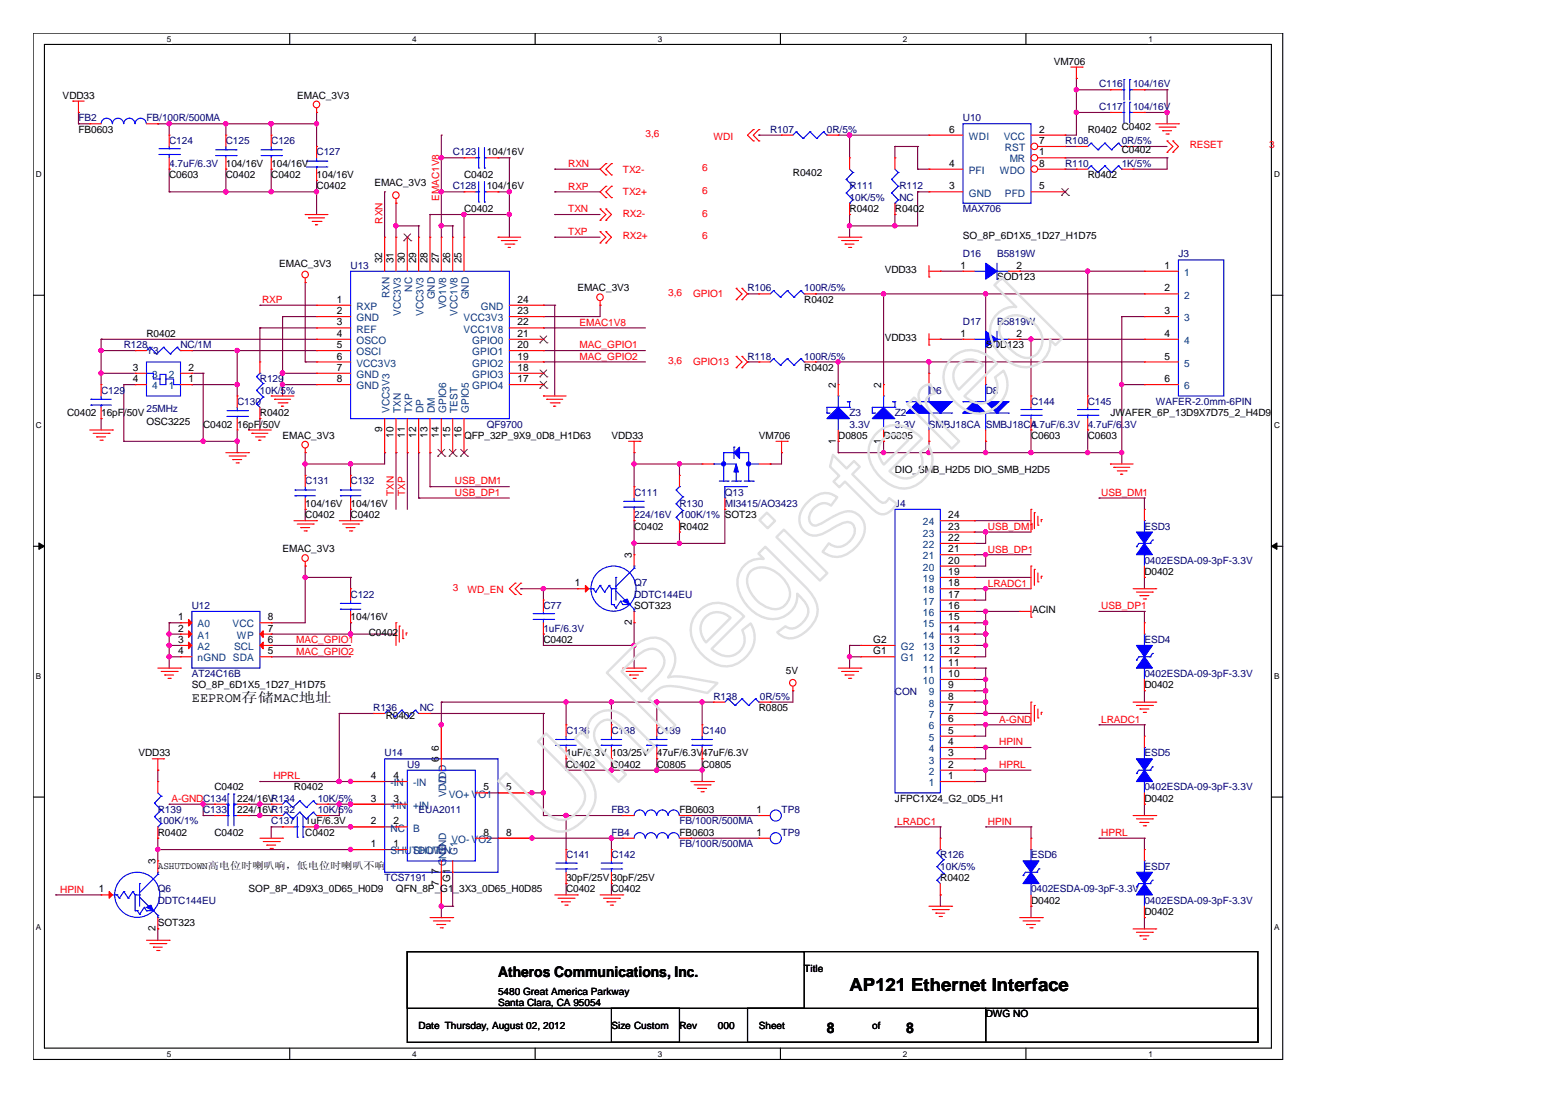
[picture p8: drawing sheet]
<svg xmlns="http://www.w3.org/2000/svg" width="297mm" height="210mm" viewBox="0 0 297 210" stroke-linecap="round" stroke-linejoin="round" font-family="sans-serif">
<defs><g id="words">
<text font-size="22.7" fill="#e0e0e0" x="105.1" y="161.5" transform="rotate(-45 105.1 161.5)">UnRegistered</text>
<text font-size="3.4" x="161.7" y="188.7">AP121 Ethernet Interface</text>
<g font-size="2.8">
<text x="94.8" y="186">Atheros Communications, Inc.</text>
<text x="157.4" y="196.8">8</text>
<text x="172.5" y="196.8">8</text>
</g>
<text font-size="2.6" x="36.5" y="133.6">EEPROM存储MAC地址</text>
<g font-size="1.9">
<text x="200.6" y="12.3">VM706</text>
<text x="11.9" y="18.8">VDD33</text>
<text x="56.6" y="18.8">EMAC_3V3</text>
<text x="14.9" y="25.3">FB0603</text>
<text x="92.7" y="29.6">104/16V</text>
<text x="180.7" y="25.3">6</text>
<text x="197.8" y="25.3">2</text>
<text x="197.8" y="27.4">7</text>
<text x="197.8" y="29.6">1</text>
<text x="207.1" y="25.3">R0402 C0402</text>
<text x="213.6" y="29.2">C0402</text>
<text x="32.2" y="33.9">C0603</text>
<text x="43" y="31.7">104/16V</text>
<text x="43" y="33.9">C0402</text>
<text x="51.6" y="31.7">104/16V</text>
<text x="51.6" y="33.9">C0402</text>
<text x="60.3" y="33.9">104/16V</text>
<text x="71.3" y="35.4">EMAC_3V3</text>
<text x="88.3" y="33.9">C0402</text>
<text x="151" y="33.5">R0402</text>
<text x="180.7" y="31.7">4</text>
<text x="197.8" y="31.7">8</text>
<text x="207.1" y="33.9">R0402</text>
<text x="60.3" y="36.1">C0402</text>
<text x="88.3" y="40.4">C0402</text>
<text x="92.7" y="36.1">104/16V</text>
<text x="161.7" y="40.4">R0402</text>
<text x="170.4" y="40.4">R0402</text>
<text x="180.7" y="36.1">3</text>
<text x="197.8" y="36.1">5</text>
<text x="183.3" y="45.5">SO_8P_6D1X5_1D27_H1D75</text>
<text x="53.2" y="50.7">EMAC_3V3</text>
<text x="72.8" y="50.1" transform="rotate(-90 72.8 50.1)">32</text>
<text x="74.9" y="50.1" transform="rotate(-90 74.9 50.1)">31</text>
<text x="77.1" y="50.1" transform="rotate(-90 77.1 50.1)">30</text>
<text x="79.2" y="50.1" transform="rotate(-90 79.2 50.1)">29</text>
<text x="81.4" y="50.1" transform="rotate(-90 81.4 50.1)">28</text>
<text x="83.6" y="50.1" transform="rotate(-90 83.6 50.1)">27</text>
<text x="85.7" y="50.1" transform="rotate(-90 85.7 50.1)">26</text>
<text x="87.9" y="50.1" transform="rotate(-90 87.9 50.1)">25</text>
<text x="168.4" y="52">VDD33</text>
<text x="182.9" y="51.2">1</text>
<text x="189.8" y="53.3">SOD123</text>
<text x="193.5" y="51.2">2</text>
<text x="221.7" y="51.2">1</text>
<text x="64.1" y="57.7">1</text>
<text x="64.1" y="59.8">2</text>
<text x="98.5" y="57.7">24</text>
<text x="98.5" y="59.8">23</text>
<text x="109.9" y="55.5">EMAC_3V3</text>
<text x="153.1" y="57.7">R0402</text>
<text x="221.7" y="55.5">2</text>
<text x="221.7" y="59.8">3</text>
<text x="27.9" y="64.1">R0402</text>
<text x="64.1" y="62">3</text>
<text x="64.1" y="64.1">4</text>
<text x="98.5" y="62">22</text>
<text x="98.5" y="64.1">21</text>
<text x="168.4" y="65">VDD33</text>
<text x="182.9" y="64.1">1</text>
<text x="193.5" y="64.1">2</text>
<text x="221.7" y="64.1">4</text>
<text x="25.3" y="70.6">3</text>
<text x="35.9" y="70.6">2</text>
<text x="64.1" y="66.3">5</text>
<text x="64.1" y="68.4">6</text>
<text x="64.1" y="70.6">7</text>
<text x="98.5" y="66.3">20</text>
<text x="98.5" y="68.4">19</text>
<text x="98.5" y="70.6">18</text>
<text x="153.1" y="70.6">R0402</text>
<text x="187.7" y="66.3">SOD123</text>
<text x="221.7" y="68.4">5</text>
<text x="25.3" y="72.8">4</text>
<text x="35.9" y="72.8">1</text>
<text x="64.1" y="72.8">8</text>
<text x="98.5" y="72.8">17</text>
<text x="159.1" y="73.9" transform="rotate(-90 159.1 73.9)">2</text>
<text x="167.8" y="73.9" transform="rotate(-90 167.8 73.9)">2</text>
<text x="221.7" y="72.8">6</text>
<text x="12.8" y="79.2">C0402</text>
<text x="19.3" y="79.2">16pF/50V</text>
<text x="27.9" y="81">OSC3225</text>
<text x="38.7" y="81.4">C0402</text>
<text x="45.2" y="81.4">16pF/50V</text>
<text x="49.5" y="79.2">R0402</text>
<text x="53.8" y="83.6">EMAC_3V3</text>
<text x="72.8" y="82.3" transform="rotate(-90 72.8 82.3)">9</text>
<text x="74.9" y="83.3" transform="rotate(-90 74.9 83.3)">10</text>
<text x="77.1" y="83.3" transform="rotate(-90 77.1 83.3)">11</text>
<text x="79.2" y="83.3" transform="rotate(-90 79.2 83.3)">12</text>
<text x="81.4" y="83.3" transform="rotate(-90 81.4 83.3)">13</text>
<text x="83.6" y="83.3" transform="rotate(-90 83.6 83.3)">14</text>
<text x="85.7" y="83.3" transform="rotate(-90 85.7 83.3)">15</text>
<text x="87.9" y="83.3" transform="rotate(-90 87.9 83.3)">16</text>
<text x="88.3" y="83.6">QFP_32P_9X9_0D8_H1D63</text>
<text x="116.4" y="83.6">VDD33</text>
<text x="144.5" y="83.6">VM706</text>
<text x="159.6" y="83.6">D0805</text>
<text x="168.2" y="83.6">D0805</text>
<text x="196.3" y="83.6">C0603</text>
<text x="207.1" y="83.6">C0603</text>
<text x="211.4" y="79.2">JWAFER_6P_13D9X7D75_2_H4D9</text>
<text x="159.1" y="84.4" transform="rotate(-90 159.1 84.4)">1</text>
<text x="167.8" y="84.4" transform="rotate(-90 167.8 84.4)">1</text>
<text x="170.4" y="90">DIO_SMB_H2D5 DIO_SMB_H2D5</text>
<text x="58.1" y="96.5">104/16V</text>
<text x="58.1" y="98.7">C0402</text>
<text x="66.8" y="96.5">104/16V</text>
<text x="66.8" y="98.7">C0402</text>
<text x="120.7" y="100.8">C0402</text>
<text x="129.4" y="100.8">R0402</text>
<text x="138" y="98.7">SOT23</text>
<text x="180.5" y="100.8">23</text>
<text x="180.5" y="98.7">24</text>
<text x="53.8" y="105.1">EMAC_3V3</text>
<text x="120.3" y="106.2" transform="rotate(-90 120.3 106.2)">3</text>
<text x="180.5" y="107.3">20</text>
<text x="180.5" y="105.1">21</text>
<text x="180.5" y="103">22</text>
<text x="109.5" y="111.6">1</text>
<text x="180.5" y="113.8">17</text>
<text x="180.5" y="111.6">18</text>
<text x="180.5" y="109.5">19</text>
<text x="217.9" y="109.5">D0402</text>
<text x="33.9" y="118.1">1</text>
<text x="51" y="118.1">8</text>
<text x="66.8" y="118.1">104/16V</text>
<text x="120.3" y="119" transform="rotate(-90 120.3 119)">2</text>
<text x="120.7" y="115.9">SOT323</text>
<text x="180.5" y="118.1">15</text>
<text x="180.5" y="115.9">16</text>
<text x="196.5" y="116.8">ACIN</text>
<text x="33.9" y="120.3">2</text>
<text x="33.9" y="122.4">3</text>
<text x="33.9" y="124.6">4</text>
<text x="51" y="124.6">5</text>
<text x="51" y="122.4">6</text>
<text x="51" y="120.3">7</text>
<text x="70.2" y="121.1">C0402</text>
<text x="103.5" y="122.4">C0402</text>
<text x="166.2" y="124.6">G1</text>
<text x="166.2" y="122.4">G2</text>
<text x="180.5" y="124.6">12</text>
<text x="180.5" y="122.4">13</text>
<text x="180.5" y="120.3">14</text>
<text x="36.5" y="131.1">SO_8P_6D1X5_1D27_H1D75</text>
<text x="149.6" y="128.3">5V</text>
<text x="180.5" y="131.1">9</text>
<text x="180.5" y="128.9">10</text>
<text x="180.5" y="126.7">11</text>
<text x="217.9" y="131.1">D0402</text>
<text x="73.4" y="136.9">R0402</text>
<text x="144.5" y="135.4">R0805</text>
<text x="180.5" y="137.5">6</text>
<text x="180.5" y="135.4">7</text>
<text x="180.5" y="133.2">8</text>
<text x="83.6" y="143" transform="rotate(-90 83.6 143)">6</text>
<text x="180.5" y="141.9">4</text>
<text x="180.5" y="139.7">5</text>
<text x="26.4" y="144">VDD33</text>
<text x="70.6" y="148.3">4</text>
<text x="74.9" y="148.3">4</text>
<text x="83.6" y="145.1" transform="rotate(-90 83.6 145.1)">6</text>
<text x="107.8" y="144">1uF/6.3V</text>
<text x="107.8" y="146.2">C0402</text>
<text x="116.4" y="144">103/25V</text>
<text x="116.4" y="146.2">C0402</text>
<text x="125" y="144">47uF/6.3V</text>
<text x="125" y="146.2">C0805</text>
<text x="133.7" y="144">47uF/6.3V</text>
<text x="133.7" y="146.2">C0805</text>
<text x="180.5" y="148.3">1</text>
<text x="180.5" y="146.2">2</text>
<text x="180.5" y="144">3</text>
<text x="40.8" y="150.5">C0402</text>
<text x="45.2" y="152.6">224/16VR134</text>
<text x="45.2" y="154.8">224/16VR132</text>
<text x="56" y="150.5">R0402</text>
<text x="70.6" y="152.6">3</text>
<text x="74.9" y="152.6">3</text>
<text x="92" y="150.5">5</text>
<text x="96.3" y="150.5">5</text>
<text x="129.4" y="154.8">FB0603</text>
<text x="144" y="154.8">1</text>
<text x="170.4" y="152.6">JFPC1X24_G2_0D5_H1</text>
<text x="217.9" y="152.6">D0402</text>
<text x="30" y="159.1">R0402</text>
<text x="40.8" y="159.1">C0402</text>
<text x="58.1" y="157">1uF/6.3V</text>
<text x="58.1" y="159.1">C0402</text>
<text x="70.6" y="161.3">1</text>
<text x="70.6" y="157">2</text>
<text x="74.9" y="161.3">1</text>
<text x="74.9" y="157">2</text>
<text x="92" y="159.1">8</text>
<text x="96.3" y="159.1">8</text>
<text x="129.4" y="159.1">FB0603</text>
<text x="144" y="159.1">1</text>
<text x="29.6" y="164.5" transform="rotate(-90 29.6 164.5)">3</text>
<text x="30" y="165.4">ASHUTDOWN高电位时喇叭响，低电位时喇叭不响</text>
<text x="83.6" y="166.5" transform="rotate(-90 83.6 166.5)">7</text>
<text x="85.7" y="168" transform="rotate(-90 85.7 168)">G1</text>
<text x="107.8" y="167.8">30pF/25V</text>
<text x="116.4" y="167.8">30pF/25V</text>
<text x="179" y="167.8">R0402</text>
<text x="18.8" y="169.9">1</text>
<text x="47.3" y="169.9">SOP_8P_4D9X3_0D65_H0D9</text>
<text x="75.4" y="169.9">QFN_8P_G1_3X3_0D65_H0D85</text>
<text x="83.6" y="168.6" transform="rotate(-90 83.6 168.6)">7</text>
<text x="107.8" y="169.9">C0402</text>
<text x="116.4" y="169.9">C0402</text>
<text x="196.3" y="172.1">D0402</text>
<text x="29.6" y="177.3" transform="rotate(-90 29.6 177.3)">2</text>
<text x="30" y="176.4">SOT323</text>
<text x="217.9" y="174.2">D0402</text>
<text x="153.1" y="185">Title</text>
<text x="94.8" y="189.3">5480 Great America Parkway</text>
<text x="94.8" y="191.5">Santa Clara, CA 95054</text>
<text x="79.7" y="195.8">Date Thursday, August 02, 2012</text>
<text x="116.4" y="195.8">Size Custom</text>
<text x="129.4" y="195.8">Rev</text>
<text x="136.7" y="195.8">000</text>
<text x="144.5" y="195.8">Sheet</text>
<text x="166.1" y="195.8">of</text>
<text x="187.7" y="193.7">DWG NO</text>
</g>
<g font-size="1.9" fill="#000080">
<text x="209.2" y="16.6">C116</text>
<text x="215.7" y="16.6">104/16V</text>
<text x="14.9" y="23.1">FB2</text>
<text x="27.9" y="23.1">FB/100R/500MA</text>
<text x="183.3" y="23.1">U10</text>
<text x="209.2" y="20.9">C117</text>
<text x="215.7" y="20.9">104/16V</text>
<text x="32.2" y="27.4">C124</text>
<text x="43" y="27.4">C125</text>
<text x="51.6" y="27.4">C126</text>
<text x="60.3" y="29.6">C127</text>
<text x="86.2" y="29.6">C123</text>
<text x="146.6" y="25.3">R107</text>
<text x="157.4" y="25.3">0R/5%</text>
<text x="202.8" y="27.4">R108</text>
<text x="213.6" y="27.4">0R/5%</text>
<text x="32.2" y="31.7">4.7uF/6.3V</text>
<text x="202.8" y="31.7">R110</text>
<text x="213.6" y="31.7">1K/5%</text>
<text x="86.2" y="36.1">C128</text>
<text x="161.7" y="36.1">R111</text>
<text x="161.7" y="38.2">10K/5%</text>
<text x="171.2" y="36.1">R112</text>
<text x="171.2" y="38.2">NC</text>
<text x="183.3" y="40.4">MAX706</text>
<text x="66.8" y="51.2">U13</text>
<text x="183.3" y="49">D16</text>
<text x="189.8" y="49">B5819W</text>
<text x="224.4" y="49">J3</text>
<text x="142.3" y="55.5">R106</text>
<text x="153.1" y="55.5">100R/5%</text>
<text x="183.3" y="62">D17</text>
<text x="189.8" y="62">B5819W</text>
<text x="23.6" y="66.3">R128</text>
<text x="27.9" y="67.4">Y3</text>
<text x="34.4" y="66.3">NC/1M</text>
<text x="142.3" y="68.4">R118</text>
<text x="153.1" y="68.4">100R/5%</text>
<text x="19.3" y="74.9">C129</text>
<text x="45.2" y="77.1">C130</text>
<text x="49.5" y="72.8">R129</text>
<text x="49.5" y="74.9">10K/5%</text>
<text x="176.9" y="74.9">D6</text>
<text x="187.7" y="74.9">D8</text>
<text x="196.3" y="77.1">C144</text>
<text x="207.1" y="77.1">C145</text>
<text x="220" y="77.1">WAFER-2.0mm-6PIN</text>
<text x="27.9" y="78.4">25MHz</text>
<text x="92.7" y="81.4">QF9700</text>
<text x="161.7" y="79.2">Z3</text>
<text x="161.7" y="81.4">3.3V</text>
<text x="170.4" y="79.2">Z2</text>
<text x="170.4" y="81.4">3.3V</text>
<text x="176.9" y="81.4">SMBJ18CA</text>
<text x="187.7" y="81.4">SMBJ18CA</text>
<text x="196.3" y="81.4">4.7uF/6.3V</text>
<text x="207.1" y="81.4">4.7uF/6.3V</text>
<text x="58.1" y="92.2">C131</text>
<text x="66.8" y="92.2">C132</text>
<text x="120.7" y="94.4">C111</text>
<text x="138" y="94.4">Q13</text>
<text x="120.7" y="98.7">224/16V</text>
<text x="129.4" y="96.5">R130</text>
<text x="129.4" y="98.7">100K/1%</text>
<text x="138" y="96.5">MI3415/AO3423</text>
<text x="170.4" y="96.5">J4</text>
<text x="217.9" y="100.8">ESD3</text>
<text x="217.9" y="107.3">0402ESDA-09-3pF-3.3V</text>
<text x="66.8" y="113.8">C122</text>
<text x="120.7" y="111.6">Q7</text>
<text x="120.7" y="113.8">DDTC144EU</text>
<text x="36.5" y="115.9">U12</text>
<text x="103.5" y="115.9">C77</text>
<text x="103.5" y="120.3">1uF/6.3V</text>
<text x="217.9" y="122.4">ESD4</text>
<text x="36.5" y="128.9">AT24C16B</text>
<text x="217.9" y="128.9">0402ESDA-09-3pF-3.3V</text>
<text x="71.1" y="135.4">R136</text>
<text x="79.9" y="135.4">NC</text>
<text x="135.8" y="133.2">R138</text>
<text x="144.7" y="133.2">0R/5%</text>
<text x="170.4" y="132.4">CON</text>
<text x="107.8" y="139.7">C136</text>
<text x="116.4" y="139.7">C138</text>
<text x="125" y="139.7">C139</text>
<text x="133.7" y="139.7">C140</text>
<text x="73.2" y="144">U14</text>
<text x="77.5" y="146.2">U9</text>
<text x="217.9" y="144">ESD5</text>
<text x="30" y="154.8">R139</text>
<text x="38.7" y="154.8">C133</text>
<text x="60.5" y="152.6">10K/5%</text>
<text x="60.5" y="154.8">10K/5%</text>
<text x="79.7" y="154.8">EUA2011</text>
<text x="116.4" y="154.8">FB3</text>
<text x="148.8" y="154.8">TP8</text>
<text x="217.9" y="150.5">0402ESDA-09-3pF-3.3V</text>
<text x="30" y="157">100K/1%</text>
<text x="51.6" y="157">C137</text>
<text x="116.4" y="159.1">FB4</text>
<text x="129.4" y="157">FB/100R/500MA</text>
<text x="129.4" y="161.3">FB/100R/500MA</text>
<text x="148.8" y="159.1">TP9</text>
<text x="73.2" y="167.8">TCS7191</text>
<text x="107.8" y="163.4">C141</text>
<text x="116.4" y="163.4">C142</text>
<text x="179" y="163.4">R126</text>
<text x="179" y="165.6">10K/5%</text>
<text x="196.3" y="163.4">ESD6</text>
<text x="217.9" y="165.6">ESD7</text>
<text x="30" y="169.9">Q6</text>
<text x="30" y="172.1">DDTC144EU</text>
<text x="196.3" y="169.9">0402ESDA-09-3pF-3.3V</text>
<text x="217.9" y="172.1">0402ESDA-09-3pF-3.3V</text>
</g>
<g font-size="1.9" fill="#f00">
<text x="122.9" y="26.1">3,6</text>
<text x="135.8" y="26.6">WDI</text>
<text x="226.5" y="28.3">RESET</text>
<text x="241.6" y="28.3">3</text>
<text x="108.2" y="31.8">RXN</text>
<text x="118.6" y="32.8">TX2-</text>
<text x="133.7" y="32.6">6</text>
<text x="83.6" y="38.3" transform="rotate(-90 83.6 38.3)">EMAC1V8</text>
<text x="108.2" y="40.4">TXN</text>
<text x="108.2" y="36.1">RXP</text>
<text x="118.6" y="41.2">RX2-</text>
<text x="118.6" y="37.2">TX2+</text>
<text x="133.7" y="41.2">6</text>
<text x="133.7" y="36.9">6</text>
<text x="72.8" y="42.6" transform="rotate(-90 72.8 42.6)">RXN</text>
<text x="108.2" y="44.7">TXP</text>
<text x="118.6" y="45.5">RX2+</text>
<text x="133.7" y="45.5">6</text>
<text x="49.9" y="57.7">RXP</text>
<text x="127.2" y="56.3">3,6</text>
<text x="131.9" y="56.6">GPIO1</text>
<text x="110.4" y="62">EMAC1V8</text>
<text x="110.4" y="68.5">MAC_GPIO2</text>
<text x="110.4" y="66.3">MAC_GPIO1</text>
<text x="127.2" y="69.3">3,6</text>
<text x="131.9" y="69.5">GPIO13</text>
<text x="75" y="94.4" transform="rotate(-90 75 94.4)">TXN</text>
<text x="77.1" y="94.4" transform="rotate(-90 77.1 94.4)">TXP</text>
<text x="86.6" y="92.2">USB_DM1</text>
<text x="86.6" y="94.4">USB_DP1</text>
<text x="209.7" y="94.4">USB_DM1</text>
<text x="188.1" y="100.9">USB_DM1</text>
<text x="188.1" y="105.2">USB_DP1</text>
<text x="86.2" y="112.5">3</text>
<text x="89" y="112.9">WD_EN</text>
<text x="188.1" y="111.7">LRADC1</text>
<text x="209.7" y="116">USB_DP1</text>
<text x="56.4" y="122.5">MAC_GPIO1</text>
<text x="56.4" y="124.6">MAC_GPIO2</text>
<text x="190.2" y="137.6">A-GND</text>
<text x="209.7" y="137.6">LRADC1</text>
<text x="190.2" y="141.9">HPIN</text>
<text x="52.1" y="148.4">HPRL</text>
<text x="190.2" y="146.2">HPRL</text>
<text x="32.6" y="152.7">A-GNDC134</text>
<text x="170.8" y="157">LRADC1</text>
<text x="188.1" y="157">HPIN</text>
<text x="209.7" y="159.2">HPRL</text>
<text x="11.5" y="170">HPIN</text>
</g>
<g font-size="1.9" fill="#004080">
<text x="184.4" y="26.6">WDI</text>
<text x="191.1" y="26.6">VCC</text>
<text x="191.3" y="28.8">RST</text>
<text x="184.4" y="33.1">PFI</text>
<text x="190.3" y="33.1">WDO</text>
<text x="192.2" y="30.9">MR</text>
<text x="184.4" y="37.4">GND</text>
<text x="191.3" y="37.4">PFD</text>
<text x="225.5" y="52.5">1</text>
<text x="67.9" y="59">RXP</text>
<text x="74.2" y="56.8" transform="rotate(-90 74.2 56.8)">RXN</text>
<text x="78.5" y="55.5" transform="rotate(-90 78.5 55.5)">NC</text>
<text x="82.8" y="57" transform="rotate(-90 82.8 57)">GND</text>
<text x="85" y="58.9" transform="rotate(-90 85 58.9)">VO1V8</text>
<text x="89.3" y="57" transform="rotate(-90 89.3 57)">GND</text>
<text x="91.6" y="59">GND</text>
<text x="225.5" y="56.8">2</text>
<text x="67.9" y="61.2">GND</text>
<text x="67.9" y="63.3">REF</text>
<text x="67.9" y="65.5">OSCO</text>
<text x="76.3" y="60.2" transform="rotate(-90 76.3 60.2)">VCC3V3</text>
<text x="80.6" y="60.2" transform="rotate(-90 80.6 60.2)">VCC3V3</text>
<text x="87.1" y="60.2" transform="rotate(-90 87.1 60.2)">VCC1V8</text>
<text x="88.3" y="61.2">VCC3V3</text>
<text x="88.3" y="63.3">VCC1V8</text>
<text x="89.9" y="65.5">GPIO0</text>
<text x="225.5" y="61.2">3</text>
<text x="225.5" y="65.5">4</text>
<text x="29" y="72">3</text>
<text x="32.2" y="72">2</text>
<text x="67.9" y="67.6">OSCI</text>
<text x="67.9" y="69.8">VCC3V3</text>
<text x="67.9" y="72">GND</text>
<text x="89.9" y="67.6">GPIO1</text>
<text x="89.9" y="69.8">GPIO2</text>
<text x="89.9" y="72">GPIO3</text>
<text x="225.5" y="69.8">5</text>
<text x="29" y="74.1">4</text>
<text x="32.2" y="74.1">1</text>
<text x="67.9" y="74.1">GND</text>
<text x="89.9" y="74.1">GPIO4</text>
<text x="225.5" y="74.1">6</text>
<text x="74.2" y="78.6" transform="rotate(-90 74.2 78.6)">VCC3V3</text>
<text x="76.3" y="78.6" transform="rotate(-90 76.3 78.6)">TXN</text>
<text x="78.5" y="78.6" transform="rotate(-90 78.5 78.6)">TXP</text>
<text x="80.6" y="78.6" transform="rotate(-90 80.6 78.6)">DP</text>
<text x="82.8" y="78.6" transform="rotate(-90 82.8 78.6)">DM</text>
<text x="85" y="78.6" transform="rotate(-90 85 78.6)">GPIO6</text>
<text x="87.1" y="78.6" transform="rotate(-90 87.1 78.6)">TEST</text>
<text x="89.3" y="78.6" transform="rotate(-90 89.3 78.6)">GPIO5</text>
<text x="175.7" y="100">24</text>
<text x="175.7" y="106.5">21</text>
<text x="175.7" y="104.3">22</text>
<text x="175.7" y="102.2">23</text>
<text x="175.7" y="113">18</text>
<text x="175.7" y="110.8">19</text>
<text x="175.7" y="108.7">20</text>
<text x="37.6" y="119.5">A0</text>
<text x="44.3" y="119.5">VCC</text>
<text x="175.7" y="119.5">15</text>
<text x="175.7" y="117.3">16</text>
<text x="175.7" y="115.1">17</text>
<text x="37.6" y="121.6">A1</text>
<text x="37.6" y="123.8">A2</text>
<text x="37.6" y="125.9">nGND SDA</text>
<text x="44.6" y="123.8">SCL</text>
<text x="45.1" y="121.6">WP</text>
<text x="171.5" y="125.9">G1</text>
<text x="171.5" y="123.8">G2</text>
<text x="175.7" y="125.9">12</text>
<text x="175.7" y="123.8">13</text>
<text x="175.7" y="121.6">14</text>
<text x="175.7" y="130.3">10</text>
<text x="175.7" y="128.1">11</text>
<text x="176.8" y="136.7">7</text>
<text x="176.8" y="132.4">9</text>
<text x="176.8" y="134.6">8</text>
<text x="176.8" y="143.2">4</text>
<text x="176.8" y="141">5</text>
<text x="176.8" y="138.9">6</text>
<text x="74.3" y="149.7">-IN</text>
<text x="78.6" y="149.7">-IN</text>
<text x="85" y="149.6" transform="rotate(-90 85 149.6)">VDD</text>
<text x="176.8" y="149.7">1</text>
<text x="176.8" y="147.5">2</text>
<text x="176.8" y="145.4">3</text>
<text x="74.3" y="154">+IN</text>
<text x="78.6" y="154">+IN</text>
<text x="85" y="151.8" transform="rotate(-90 85 151.8)">VDD</text>
<text x="85.4" y="151.8">VO+ VO1</text>
<text x="74.3" y="158.3">NC</text>
<text x="78.6" y="158.3">B</text>
<text x="85.9" y="160.5">VO- VO2</text>
<text x="74.3" y="162.6">SHUTDOWN</text>
<text x="78.6" y="162.6">SHUT</text>
<text x="85" y="165" transform="rotate(-90 85 165)">GND</text>
<text x="85" y="162.8" transform="rotate(-90 85 162.8)">GND</text>
<text x="87.1" y="162.8" transform="rotate(-90 87.1 162.8)">G1</text>
</g>
<g font-size="1.6">
<text x="31.8" y="8">5</text>
<text x="78.5" y="8">4</text>
<text x="125.2" y="8">3</text>
<text x="171.9" y="8">2</text>
<text x="218.6" y="8">1</text>
<text x="6.9" y="33.7">D</text>
<text x="242.6" y="33.7">D</text>
<text x="6.9" y="81.5">C</text>
<text x="242.6" y="81.5">C</text>
<text x="6.9" y="129.3">B</text>
<text x="242.6" y="129.3">B</text>
<text x="6.9" y="177">A</text>
<text x="242.6" y="177">A</text>
<text x="31.8" y="201.2">5</text>
<text x="78.5" y="201.2">4</text>
<text x="125.2" y="201.2">3</text>
<text x="171.9" y="201.2">2</text>
<text x="218.6" y="201.2">1</text>
</g>
</g></defs>
<path d="M6.3 6.3h237.9v195.4h-237.9zM8.5 8.5h233.6v191.1h-233.6z" fill="none" stroke="#000" stroke-width=".21"/>
<g fill="#fff">
<path d="M31.8 6.6h.8v1.7h-.8z"/>
<path d="M31.8 199.8h.8v1.7h-.8z"/>
</g>
<path d="M55.2 6.3v2.2M55.2 199.6v2.1" fill="none" stroke="#000" stroke-width=".21"/>
<g fill="#fff">
<path d="M78.5 6.6h.8v1.7h-.8z"/>
<path d="M78.5 199.8h.8v1.7h-.8z"/>
</g>
<path d="M101.9 6.3v2.2M101.9 199.6v2.1" fill="none" stroke="#000" stroke-width=".21"/>
<g fill="#fff">
<path d="M125.2 6.6h.9v1.7h-.9z"/>
<path d="M125.2 199.8h.9v1.7h-.9z"/>
</g>
<path d="M148.6 6.3v2.2M148.6 199.6v2.1" fill="none" stroke="#000" stroke-width=".21"/>
<g fill="#fff">
<path d="M171.9 6.6h.9v1.7h-.9z"/>
<path d="M171.9 199.8h.9v1.7h-.9z"/>
</g>
<path d="M195.3 6.3v2.2M195.3 199.6v2.1" fill="none" stroke="#000" stroke-width=".21"/>
<g fill="#fff">
<path d="M218.6 6.6h.9v1.7h-.9z"/>
<path d="M218.6 199.8h.9v1.7h-.9z"/>
<path d="M6.9 32.3h1.1v1.8h-1.1z"/>
<path d="M242.6 32.3h1.1v1.8h-1.1z"/>
<path d="M6.9 80.1h1.1v1.7h-1.1z"/>
<path d="M242.6 80.1h1.1v1.7h-1.1z"/>
</g>
<path d="M6.3 56.2h2.2M242.1 56.2h2.1" fill="none" stroke="#000" stroke-width=".21"/>
<g fill="#fff">
<path d="M6.9 127.9h1v1.7h-1z"/>
<path d="M242.6 127.9h1v1.7h-1z"/>
</g>
<path d="M6.3 104h2.2M242.1 104h2.1" fill="none" stroke="#000" stroke-width=".21"/>
<path d="M7.4 103.4l1.1 .6-1.1 .6zM242.1 104l1-.6v1.2z" fill="#000" stroke="#000" stroke-width=".19"/>
<g fill="#fff">
<path d="M6.9 175.6h.9v1.8h-.9z"/>
<path d="M242.6 175.6h1v1.8h-1z"/>
</g>
<path d="M6.3 151.8h2.2M242.1 151.8h2.1M77.5 181.2h162v17.3h-162zM77.5 181.2h75.6v10.8h-75.6zM116.4 192h13v6.5h-13zM142.3 192h45.4v6.5h-45.4zM187.7 192h51.8v6.5h-51.8z" fill="none" stroke="#000" stroke-width=".21"/>
<g fill="none" stroke="#800040" stroke-width=".21">
<path d="M204.9 17.1h.1M204.9 14.9h.1M204.9 17.1h6.5M204.9 14.9v10.8h-2.1M217.9 17.1h.1M217.9 17.1h4.3M222.2 17.1h.1M222.2 17.1v6.5M14.9 23.6h.1M14.9 21.4h.1M14.9 23.6h2.2M14.9 21.4v2.2"/>
<path d="M30 23.6h.1M30 23.6h30.3M32.2 36.5h.1M32.2 32.2h.1M32.2 23.6h.1M32.2 36.5h28.1M32.2 23.6v2.1M32.2 32.2v4.3M43 36.5h.1M43 23.6h.1M43 32.2h.1M43 23.6v2.1"/>
<path d="M43 32.2v4.3M51.6 23.6h.1M51.6 32.2h.1M51.6 36.5h.1M51.6 23.6v2.1M51.6 32.2v4.3M60.3 36.5h.1M60.3 34.4h.1M60.3 23.6h.1M60.3 21.4h.1M60.3 21.4v6.5M60.3 34.4v6.4"/>
<path d="M73.2 36.5h.1M73.2 36.5v8.7M75.4 38.7h.1M75.4 38.7v6.5M84 36.5h.1M84 25.7h.1M84 30h.1M84 36.5h4.3M84 30h4.3M84 25.7v19.5M94.8 30h.1M94.8 36.5h.1"/>
<path d="M94.8 36.5h2.2M94.8 30h2.2M97 36.5h.1M97 30h.1M97 30v15.2M105.6 36.5h.1M105.6 32.2h.1M105.6 36.5h8.6M105.6 32.2h8.6M144.5 25.7h.1M144.5 25.7h4.3M159.6 25.7h.1"/>
<path d="M159.6 25.7h17.3M161.7 25.7h.1M161.7 25.7v4.3M170.4 27.9h.1M170.4 27.9v2.1M170.4 27.9h4.3M174.7 36.5h.1M174.7 32.2h.1M174.7 27.9h.1M174.7 36.5h2.2M174.7 32.2h2.2M174.7 36.5v6.5h-13"/>
<path d="M174.7 27.9v4.3M202.8 32.2h.1M202.8 30h.1M202.8 27.9h.1M202.8 25.7h.1M202.8 32.2h2.1M202.8 27.9h2.1M202.8 30h19.4M204.9 21.4h.1M204.9 21.4h6.5M215.7 32.2h.1M215.7 27.9h.1"/>
<path d="M215.7 27.9h6.5M217.9 21.4h.1M217.9 21.4h4.3M222.2 21.4h.1M222.2 30h.1M222.2 30v2.2h-6.5M49.5 58.1h.1M49.5 58.1h10.8M58.1 53.8h.1M58.1 53.8v15.1M75.4 43h.1M75.4 43h4.3"/>
<path d="M79.7 43h.1M79.7 43v2.2M81.9 40.8h.1M81.9 40.8v4.4M81.9 40.8h15.1M84 43h.1M84 43h2.2M86.2 43h.1M86.2 43v2.2M88.3 40.8h.1M88.3 40.8v4.4M97 40.8h.1"/>
<path d="M103.5 58.1h.1M103.5 58.1h2.1M105.6 58.1h.1M105.6 40.8h.1M105.6 45.2h.1M105.6 58.1v17.3M105.6 40.8h8.6M105.6 45.2h8.6M114.2 58.1h.1M114.2 58.1v2.2h-10.7M142.3 56h.1M142.3 56h2.2"/>
<path d="M155.3 56h.1M155.3 56h62.6M161.7 43h.1M161.7 40.8h.1M161.7 40.8v4.4M168.2 56h.1M168.2 56v17.2M170.4 40.8h.1M170.4 43h.1M170.4 40.8v2.2M179 51.6h.1M179 51.6h4.3"/>
<path d="M187.7 56h.1M187.7 56v15.1M194.1 51.6h.1M194.1 51.6h23.8M207.1 51.6h.1M207.1 51.6v23.8M19.3 66.8h.1M19.3 71.1h.1M19.3 64.6h.1M19.3 79.7h.1M19.3 64.6h41M19.3 66.8h6.4"/>
<path d="M19.3 71.1h6.4M19.3 64.6v8.6M19.3 79.7v2.2M23.6 73.2h.1M23.6 73.2h2.1M23.6 73.2v10.8M36.5 66.8h.1M36.5 73.2h.1M36.5 73.2h8.7M36.5 66.8h23.8M36.5 71.1h2.2M38.7 71.1h.1"/>
<path d="M38.7 71.1v12.9M45.2 73.2h.1M45.2 66.8h.1M45.2 66.8v8.6M49.5 79.7h.1M49.5 62.4h.1M49.5 62.4v6.5M49.5 79.7v2.2M49.5 62.4h10.8M53.8 60.3h.1M53.8 73.2h.1M53.8 71.1h.1"/>
<path d="M53.8 60.3h6.5M53.8 73.2h6.5M53.8 71.1h6.5M53.8 60.3v15.1M58.1 68.9h.1M58.1 68.9h2.2M103.5 62.4h.1M103.5 60.3h.1M103.5 68.9h.1M103.5 66.8h.1M103.5 68.9h19.4M103.5 62.4h19.4"/>
<path d="M103.5 66.8h19.4M142.3 68.9h.1M142.3 68.9h2.2M155.3 68.9h.1M155.3 68.9h62.6M159.6 68.9h.1M159.6 68.9v4.3M176.9 68.9h.1M176.9 68.9v2.2M179 64.6h.1M179 64.6h4.3M194.1 64.6h.1"/>
<path d="M194.1 64.6h23.8M196.3 64.6h.1M196.3 64.6v10.8M213.6 60.3h.1M213.6 73.2h.1M213.6 60.3h4.3M213.6 60.3v28M213.6 73.2h4.3M23.6 84h.1M23.6 84h21.6M38.7 84h.1M45.2 84h.1"/>
<path d="M45.2 86.2h.1M45.2 81.9v4.3M58.1 86.2h.1M58.1 88.3h.1M58.1 97h.1M58.1 86.2v4.3M58.1 97v2.1M66.8 88.3h.1M66.8 97h.1M66.8 88.3v2.2M66.8 97v2.1M73.2 86.2h.1"/>
<path d="M73.2 86.2v2.1h-15.1M75.4 86.2h.1M75.4 86.2v10.8M77.5 86.2h.1M77.5 86.2v10.8M79.7 94.8h.1M79.7 86.2h.1M79.7 86.2v8.6M79.7 94.8h17.3M81.9 92.7h.1M81.9 86.2h.1M81.9 86.2v6.5"/>
<path d="M81.9 92.7h15.1M120.7 99.1h.1M120.7 86.2h.1M120.7 88.3h.1M120.7 88.3h13M120.7 86.2v6.5M120.7 99.1v6.5M129.4 88.3h.1M129.4 88.3v2.2M138 97h.1M138 97v6.5h-17.3M146.6 88.3h.1"/>
<path d="M148.8 86.2h.1M148.8 86.2v2.1h-2.2M159.6 84h.1M159.6 86.2h.1M159.6 86.2h54M159.6 84v2.2M168.2 84h.1M168.2 86.2h.1M168.2 84v2.2M176.9 84h.1M176.9 86.2h.1M176.9 84v2.2"/>
<path d="M185.5 99.1h.1M185.5 99.1h10.8M187.7 86.2h.1M187.7 84h.1M187.7 84v2.2M196.3 86.2h.1M196.3 81.9h.1M196.3 81.9v4.3M207.1 86.2h.1M207.1 81.9h.1M207.1 81.9v4.3M209.2 94.8h.1"/>
<path d="M209.2 94.8h8.7M213.6 86.2h.1M217.9 94.8h.1M217.9 94.8v2.2M32.2 118.6h.1M32.2 118.6v8.6M32.2 118.6h2.2M51.6 118.6h.1M58.1 109.9h.1M58.1 107.8h.1M58.1 107.8v10.8h-6.5M58.1 109.9h8.7"/>
<path d="M66.8 109.9h.1M66.8 118.6h.1M66.8 109.9v2.2M66.8 118.6v2.1M99.1 112.1h.1M99.1 112.1h10.8M103.5 112.1h.1M103.5 112.1v2.1M120.7 103.5h.1M120.7 118.6h.1M120.7 118.6v8.6M129.4 103.5h.1"/>
<path d="M129.4 101.3h.1M129.4 101.3v2.2M185.5 114.2h.1M185.5 118.6h.1M185.5 116.4h.1M185.5 109.9h.1M185.5 112.1h.1M185.5 107.8h.1M185.5 103.5h.1M185.5 101.3h.1M185.5 105.6h.1M185.5 118.6h2.2"/>
<path d="M185.5 109.9h10.8M185.5 112.1h10.8M185.5 116.4h8.6M185.5 101.3h10.8M185.5 105.6h10.8M187.7 112.1h.1M187.7 116.4h.1M187.7 118.6h.1M187.7 101.3h.1M187.7 105.6h.1M187.7 116.4v8.6h-2.2M187.7 101.3v2.2h-2.2"/>
<path d="M187.7 105.6v2.2h-2.2M187.7 112.1v2.1h-2.2M209.2 116.4h.1M209.2 116.4h8.7M217.9 109.9h.1M217.9 116.4h.1M217.9 109.9v2.2M217.9 116.4v2.2M32.2 125h.1M32.2 120.7h.1M32.2 122.9h.1M32.2 120.7h2.2"/>
<path d="M32.2 122.9h2.2M32.2 125h2.2M51.6 122.9h.1M51.6 125h.1M51.6 120.7h.1M51.6 120.7h23.8M51.6 122.9h15.2M51.6 125h15.2M64.6 135.8h.1M64.6 135.8v13M64.6 135.8h6.5M66.8 120.7h.1"/>
<path d="M81.9 135.8h21.6M84 138h.1M84 133.7h.1M84 133.7h51.8M84 133.7v10.8M103.5 135.8h.1M103.5 122.9h.1M103.5 120.7h.1M103.5 120.7v2.2M103.5 135.8v19.5M103.5 122.9h17.2M107.8 133.7h.1"/>
<path d="M107.8 133.7v4.3M116.4 133.7h.1M116.4 133.7v4.3M120.7 122.9h.1M125 133.7h.1M125 133.7v4.3M133.7 133.7h.1M133.7 133.7v4.3M146.6 133.7h.1M151 131.5h.1M151 131.5v2.2h-4.4M161.7 122.9h.1"/>
<path d="M161.7 125h.1M161.7 122.9v4.3M161.7 122.9h2.2M161.7 125h2.2M185.5 120.7h.1M185.5 122.9h.1M185.5 133.7h.1M185.5 125h.1M185.5 127.2h.1M185.5 129.4h.1M185.5 131.5h.1M185.5 135.8h.1"/>
<path d="M185.5 138h.1M185.5 135.8h10.8M185.5 133.7h2.2M185.5 120.7h2.2M185.5 122.9h2.2M185.5 138h10.8M185.5 127.2h2.2M185.5 129.4h2.2M185.5 131.5h2.2M187.7 138h.1M187.7 135.8h.1M187.7 131.5h.1"/>
<path d="M187.7 122.9h.1M187.7 133.7h.1M187.7 127.2h.1M187.7 129.4h.1M187.7 120.7h.1M187.7 127.2v8.6M187.7 138v2.2h-2.2M209.2 138h.1M209.2 138h8.7M217.9 131.5h.1M217.9 138h.1M217.9 131.5v2.2"/>
<path d="M217.9 138v2.2M30 159.6h.1M30 146.6h.1M30 146.6v2.2M30 159.6v4.3M32.2 153.1h.1M32.2 153.1h8.6M38.7 155.3h.1M38.7 153.1h.1M38.7 155.3h2.1M38.7 153.1v2.2M47.3 155.3h.1"/>
<path d="M47.3 153.1h.1M47.3 155.3h4.3M47.3 153.1h4.3M49.5 153.1h.1M49.5 155.3h.1M49.5 148.8h.1M49.5 153.1v2.2M49.5 148.8h25.9M51.6 157.4h.1M51.6 157.4h2.2M51.6 157.4v2.2M53.8 157.4h.1"/>
<path d="M60.3 157.4h.1M60.3 157.4h15.1M62.4 155.3h.1M62.4 153.1h.1M62.4 153.1h13M64.6 153.1h.1M64.6 148.8h.1M64.6 153.1v2.2h-2.2M66.8 148.8h.1M66.8 153.1h.1M66.8 157.4h.1M92.7 151h.1"/>
<path d="M92.7 159.6h.1M92.7 159.6h25.9M92.7 151h10.8M101.3 151h.1M101.3 159.6h.1M103.5 151h.1M103.5 155.3h.1M103.5 155.3h15.1M107.8 155.3h.1M107.8 144.5h.1M107.8 146.6h.1M107.8 146.6h25.9"/>
<path d="M107.8 144.5v2.1M107.8 155.3v6.4M116.4 159.6h.1M116.4 144.5h.1M116.4 146.6h.1M116.4 144.5v2.1M116.4 159.6v2.1M125 146.6h.1M125 144.5h.1M125 144.5v2.1M131.5 155.3h.1M131.5 159.6h.1"/>
<path d="M131.5 155.3h13M131.5 159.6h13M133.7 146.6h.1M133.7 144.5h.1M133.7 144.5v4.3M170.4 157.4h.1M170.4 157.4h8.6M179 157.4h.1M179 157.4v2.2M185.5 140.2h.1M185.5 144.5h.1M185.5 142.3h.1"/>
<path d="M185.5 148.8h.1M185.5 146.6h.1M185.5 146.6h10.8M185.5 142.3h10.8M187.7 142.3h.1M187.7 146.6h.1M187.7 157.4h.1M187.7 157.4h8.6M187.7 146.6v2.2h-2.2M187.7 142.3v2.2h-2.2M196.3 157.4h.1M196.3 157.4v2.2"/>
<path d="M209.2 159.6h.1M209.2 159.6h8.7M217.9 153.1h.1M217.9 159.6h.1M217.9 153.1v2.2M217.9 159.6v2.1M10.6 170.4h.1M10.6 170.4h8.7M30 161.7h.1M30 176.9h.1M30 176.9v2.1M30 161.7h45.4"/>
<path d="M66.8 161.7h.1M84 174.7h.1M84 172.5h.1M84 166.1v8.6M84 172.5h2.2M86.2 172.5h.1M86.2 166.1v6.4M107.8 168.2h.1M107.8 168.2v2.2M116.4 168.2h.1M116.4 168.2v2.2M179 170.4h.1"/>
<path d="M179 170.4v2.1M196.3 172.5h.1M196.3 172.5v2.2M217.9 174.7h.1M217.9 174.7v2.2"/>
</g>
<g fill="#f0f" stroke="#f0f" stroke-width=".21">
<circle cx="204.9" cy="17.1" r=".4"/>
<circle cx="161.7" cy="25.7" r=".4"/>
<circle cx="170.4" cy="43" r=".4"/>
<circle cx="161.7" cy="43" r=".4"/>
<circle cx="204.9" cy="21.4" r=".4"/>
<circle cx="222.2" cy="21.4" r=".4"/>
<circle cx="213.5" cy="86.2" r=".4"/>
<circle cx="213.5" cy="73.2" r=".4"/>
<circle cx="116.4" cy="159.6" r=".4"/>
<circle cx="38.7" cy="153.1" r=".4"/>
<circle cx="49.5" cy="155.2" r=".4"/>
<circle cx="49.5" cy="153.1" r=".4"/>
<circle cx="103.4" cy="150.9" r=".4"/>
<circle cx="101.3" cy="150.9" r=".4"/>
<circle cx="133.7" cy="146.6" r=".4"/>
<circle cx="125" cy="146.6" r=".4"/>
<circle cx="116.4" cy="133.7" r=".4"/>
<circle cx="107.8" cy="133.7" r=".4"/>
<circle cx="133.7" cy="133.7" r=".4"/>
<circle cx="66.7" cy="148.8" r=".4"/>
<circle cx="84" cy="138" r=".4"/>
<circle cx="66.7" cy="153.1" r=".4"/>
<circle cx="66.7" cy="161.7" r=".4"/>
<circle cx="116.4" cy="146.6" r=".4"/>
<circle cx="125" cy="133.7" r=".4"/>
<circle cx="107.8" cy="155.2" r=".4"/>
<circle cx="66.7" cy="120.7" r=".4"/>
<circle cx="32.2" cy="125" r=".4"/>
<circle cx="58.1" cy="109.9" r=".4"/>
<circle cx="32.2" cy="120.7" r=".4"/>
<circle cx="32.2" cy="122.9" r=".4"/>
<circle cx="207.1" cy="86.2" r=".4"/>
<circle cx="176.8" cy="68.9" r=".4"/>
<circle cx="196.3" cy="86.2" r=".4"/>
<circle cx="207.1" cy="51.6" r=".4"/>
<circle cx="196.3" cy="64.6" r=".4"/>
<circle cx="187.6" cy="86.2" r=".4"/>
<circle cx="176.8" cy="86.2" r=".4"/>
<circle cx="168.2" cy="86.2" r=".4"/>
<circle cx="187.6" cy="55.9" r=".4"/>
<circle cx="159.6" cy="68.9" r=".4"/>
<circle cx="168.2" cy="55.9" r=".4"/>
<circle cx="64.6" cy="148.8" r=".4"/>
<circle cx="43" cy="36.5" r=".4"/>
<circle cx="97" cy="36.5" r=".4"/>
<circle cx="84" cy="43" r=".4"/>
<circle cx="66.7" cy="88.3" r=".4"/>
<circle cx="75.4" cy="43" r=".4"/>
<circle cx="19.2" cy="66.7" r=".4"/>
<circle cx="45.1" cy="73.2" r=".4"/>
<circle cx="45.1" cy="84" r=".4"/>
<circle cx="19.2" cy="71" r=".4"/>
<circle cx="53.8" cy="73.2" r=".4"/>
<circle cx="53.8" cy="71" r=".4"/>
<circle cx="51.6" cy="23.6" r=".4"/>
<circle cx="60.3" cy="36.5" r=".4"/>
<circle cx="32.2" cy="23.6" r=".4"/>
<circle cx="84" cy="36.5" r=".4"/>
<circle cx="84" cy="30" r=".4"/>
<circle cx="45.1" cy="66.7" r=".4"/>
<circle cx="88.3" cy="40.8" r=".4"/>
<circle cx="97" cy="40.8" r=".4"/>
<circle cx="58.1" cy="88.3" r=".4"/>
<circle cx="43" cy="23.6" r=".4"/>
<circle cx="187.6" cy="112.1" r=".4"/>
<circle cx="187.6" cy="120.7" r=".4"/>
<circle cx="187.6" cy="118.5" r=".4"/>
<circle cx="187.6" cy="116.4" r=".4"/>
<circle cx="187.6" cy="122.9" r=".4"/>
<circle cx="161.7" cy="125" r=".4"/>
<circle cx="187.6" cy="142.3" r=".4"/>
<circle cx="187.6" cy="146.6" r=".4"/>
<circle cx="187.6" cy="138" r=".4"/>
<circle cx="187.6" cy="135.8" r=".4"/>
<circle cx="187.6" cy="133.7" r=".4"/>
<circle cx="187.6" cy="131.5" r=".4"/>
<circle cx="187.6" cy="101.3" r=".4"/>
<circle cx="187.6" cy="105.6" r=".4"/>
<circle cx="187.6" cy="129.3" r=".4"/>
<circle cx="84" cy="172.5" r=".4"/>
<circle cx="66.7" cy="157.4" r=".4"/>
<circle cx="101.3" cy="159.6" r=".4"/>
<circle cx="38.7" cy="84" r=".4"/>
<circle cx="64.6" cy="153.1" r=".4"/>
<circle cx="60.3" cy="157.4" r=".4"/>
<circle cx="30" cy="161.7" r=".4"/>
<circle cx="120.7" cy="103.4" r=".4"/>
<circle cx="129.3" cy="88.3" r=".4"/>
<circle cx="120.7" cy="88.3" r=".4"/>
<circle cx="129.3" cy="103.4" r=".4"/>
<circle cx="120.7" cy="122.9" r=".4"/>
<circle cx="103.4" cy="112.1" r=".4"/>
<circle cx="60.3" cy="23.6" r=".4"/>
<circle cx="51.6" cy="36.5" r=".4"/>
</g>
<g fill="none" stroke="#f00" stroke-width=".21">
<path d="M13.9 19.3h.1M13.9 19.3h2.1M14.9 19.3v2.1M203.9 12.8h2.1M204.9 14.9h.1M204.9 12.8v2.1M206 12.8h.1M14.9 21.4h.1M60.3 21.4h.1M60.3 20.6v.8M75.4 38.7h.1M75.4 37.8v.9"/>
<path d="M114.2 39.8h.1M114.2 39.8l1.2 1-1.2 1.1M115.4 39.8h.1M115.4 31.1h.1M115.4 33.3h.1M115.4 35.5h.1M115.4 37.6h.1M115.4 39.8l1 1-1 1.1M115.4 31.1l-1.2 1.1 1.2 1.1M115.4 35.5l-1.2 1 1.2 1.1M116.4 33.3h.1M116.4 31.1h.1"/>
<path d="M116.4 37.6h.1M116.4 35.5h.1M116.4 31.1l-1 1.1 1 1.1M116.4 35.5l-1 1 1 1.1M143.4 24.7h.1M143.4 26.8h.1M143.4 24.7l-1.1 1 1.1 1.1M144.5 24.7h.1M144.5 26.8h.1M144.5 24.7l-1.1 1 1.1 1.1M176.9 25.7h.1M176.9 32.2h.1"/>
<path d="M176.9 36.5h.1M176.9 25.7h6.4M176.9 32.2h6.4M176.9 36.5h6.4M196.3 25.7h6.5M202.8 25.7h.1M220 23.6h4.4M220.7 24.2h3M221.4 24.9h.1M221.4 24.9h1.6M222 25.5h.4M222.2 29h.1"/>
<path d="M222.2 26.8h.1M222.2 26.8l1.1 1.1-1.1 1.1M222.4 25.5h.1M223.3 29h.1M223.3 26.8h.1M223.3 26.8l1.1 1.1-1.1 1.1M223.7 24.2h.1M224.4 23.6h.1M58.1 40.8h.1M58.1 53.8h.1M58.1 53v.8M58.1 40.8h4.3"/>
<path d="M58.8 41.5h.1M58.8 41.5h3M59.4 42.2h1.7M60.1 42.8h.1M60.1 42.8h.4M61.1 42.2h.1M94.8 45.2h.1M94.8 45.2h4.3M95.5 45.8h.1M95.5 45.8h3M96.1 46.5h1.7M96.8 47.1h.1"/>
<path d="M96.8 47.1h.4M97.8 46.5h.1M114.2 58.1h.1M114.2 41.9h.1M114.2 46.3h.1M114.2 44.1h.1M114.2 57.3v.8M114.2 44.1l1.2 1.1-1.2 1.1M115.4 41.9h.1M115.4 46.3h.1M115.4 44.1h.1M115.4 44.1l1 1.1-1 1.1"/>
<path d="M140.2 57.1h.1M140.2 54.9h.1M140.2 54.9l1.1 1.1-1.1 1.1M141.3 54.9h.1M141.3 57.1h.1M141.3 54.9l1 1.1-1 1.1M159.6 45.2h4.3M160.2 45.8h3.1M160.9 46.5h.1M160.9 46.5h1.7M161.5 47.1h.5M162 47.1h.1"/>
<path d="M163.3 45.8h.1M163.9 45.2h.1M176.9 52.7h.1M176.9 51.6h2.1M176.9 50.6v2.1M179 51.6h.1M25.7 66.8h.1M25.7 66.8h2.2M34.4 66.8h2.1M36.5 66.8h.1M51.6 75.4h.1M51.6 75.4h4.4"/>
<path d="M52.3 76h.1M52.3 76h3M53 76.7h1.6M53.6 77.3h.1M53.6 77.3h.4M54.6 76.7h.1M103.5 75.4h.1M103.5 75.4h4.3M104.1 76h.1M104.1 76h3M104.8 76.7h1.7M105.4 77.3h.1"/>
<path d="M105.4 77.3h.4M106.5 76.7h.1M140.2 70h.1M140.2 67.9h.1M140.2 67.9l1.1 1-1.1 1.1M141.3 67.9h.1M141.3 70h.1M141.3 67.9l1 1-1 1.1M176.9 65.7h.1M176.9 63.5v2.2M176.9 64.6h2.1M179 64.6h.1"/>
<path d="M17.1 81.9h4.3M17.7 82.5h3.1M18.4 83.2h.1M18.4 83.2h1.7M19 83.8h.5M19.5 83.8h.1M20.8 82.5h.1M21.4 81.9h.1M43 86.2h4.3M43.6 86.8h3.1M44.3 87.5h.1M44.3 87.5h1.7"/>
<path d="M45 88.1h.4M45.4 88.1h.1M46.7 86.8h.1M47.3 81.9h.1M47.3 86.2h.1M47.3 81.9h4.3M48 82.5h.1M48 82.5h3M48.6 83.2h1.7M49.3 83.8h.1M49.3 83.8h.4M50.3 83.2h.1"/>
<path d="M56 99.1h4.3M56.6 99.8h3M58.1 86.2h.1M58.1 97h.1M58.1 90.5h.1M58.1 85.3v.9M58.1 90.5v2.2M58.1 94.8v2.2M59.6 99.8h.1M60.3 99.1h.1M64.6 99.1h4.3M65.2 99.8h3.1"/>
<path d="M68.3 99.8h.1M68.9 99.1h.1M119.7 84h2.1M120.7 86.2h.1M120.7 84v2.2M121.8 84h.1M133.7 88.3h.1M133.7 88.3h2.1M138 97h.1M138 94.8v2.2M144.5 88.3h2.1M146.6 88.3h.1"/>
<path d="M147.7 84h2.2M148.8 86.2h.1M148.8 84v2.2M149.9 84h.1M196.3 97h.1M196.3 97v4.3M196.9 97.6h.1M196.9 97.6v3.1M197.6 100h.1M197.6 98.3v1.7M198.2 98.9h.1M198.2 98.9v.4"/>
<path d="M211.4 88.3h.1M211.4 88.3h4.3M212 89h.1M212 89h3.1M212.7 89.7h1.7M213.4 90.3h.1M213.4 90.3h.4M214.4 89.7h.1M57.3 100.4h.1M57.3 100.4h1.7M57.9 101.1h.4M58.1 107.8h.1"/>
<path d="M58.1 106.9v.9M58.3 101.1h.1M65.9 100.4h.1M65.9 100.4h1.7M66.5 101.1h.5M67 101.1h.1M75.4 118.6h.1M75.4 118.6v4.3M76 119.2h.1M76 119.2v3.1M76.7 119.9v1.7M98.1 111h.1"/>
<path d="M98.1 113.2h.1M98.1 111l-1.1 1.1 1.1 1.1M99.1 111h.1M99.1 113.2h.1M99.1 111l-1 1.1 1 1.1M194.1 116.4h.1M194.1 116.4h2.2M196.3 117.5h.1M196.3 107.8h.1M196.3 107.8v4.3M196.3 115.4v2.1M196.9 108.4h.1"/>
<path d="M196.9 108.4v3.1M197.6 110.8h.1M197.6 109.1v1.7M198.2 109.7h.1M198.2 109.7v.4M215.7 112.1h4.3M216.4 112.7h3M217 113.4h.1M217 113.4h1.7M217.7 114h.4M218.1 114h.1M219.4 112.7h.1"/>
<path d="M220 112.1h.1M30 127.2h4.4M30.7 127.8h3M31.4 128.5h.1M31.4 128.5h1.7M32 129.2h.4M32.4 129.2h.1M33.7 127.8h.1M34.4 127.2h.1M76.7 121.6h.1M77.3 120.5h.1M77.3 120.5v.4"/>
<path d="M118.6 127.2h4.3M119.2 127.8h3.1M119.9 128.5h.1M119.9 128.5h1.7M120.5 129.2h.4M120.9 129.2h.1M122.3 127.8h.1M122.9 127.2h.1M151 131.5h.1M151 130.7v.8M159.6 127.2h4.3M160.2 127.8h3.1"/>
<path d="M160.9 128.5h.1M160.9 128.5h1.7M161.5 129.2h.5M162 129.2h.1M163.3 127.8h.1M163.9 127.2h.1M196.3 133.7h.1M196.3 133.7v4.3M196.9 134.3h.1M196.9 134.3v3.1M197.6 136.7h.1M197.6 135v1.7"/>
<path d="M198.2 135.6h.1M198.2 135.6v.5M215.7 133.7h4.3M216.4 134.3h3M217 135h.1M217 135h1.7M217.7 135.6h.4M218.1 135.6h.1M219.4 134.3h.1M220 133.7h.1M29 144.5h2.1M30 146.6h.1"/>
<path d="M30 144.5v2.1M31.1 144.5h.1M49.5 159.6h4.3M53.8 159.6h.1M131.5 148.8h4.3M132.2 149.4h3M132.8 150.1h.1M132.8 150.1h1.7M133.5 150.7h.4M133.9 150.7h.1M135.2 149.4h.1M135.8 148.8h.1"/>
<path d="M215.7 155.3h4.3M216.4 155.9h3M217 156.6h.1M217 156.6h1.7M217.7 157.2h.4M218.1 157.2h.1M219.4 155.9h.1M220 155.3h.1M27.9 179h4.3M28.5 179.7h3.1M31.6 179.7h.1M32.2 179h.1"/>
<path d="M50.1 160.2h3.1M50.8 160.9h.1M50.8 160.9h1.7M51.4 161.5h.5M51.9 161.5h.1M53.2 160.2h.1M81.9 174.7h4.3M82.5 175.3h3M83.2 176h.1M83.2 176h1.7M83.8 176.6h.4M84.2 176.6h.1"/>
<path d="M85.5 175.3h.1M86.2 174.7h.1M105.6 170.4h4.3M106.2 171h3.1M106.9 171.7h.1M106.9 171.7h1.7M107.6 172.3h.4M108 172.3h.1M109.3 171h.1M109.9 170.4h.1M114.2 170.4h4.4M114.9 171h3"/>
<path d="M115.6 171.7h.1M115.6 171.7h1.7M116.2 172.3h.4M116.6 172.3h.1M117.9 171h.1M118.6 170.4h.1M176.9 172.5h4.3M177.5 173.2h3M178.2 173.9h.1M178.2 173.9h1.7M178.8 174.5h.4M179.2 174.5h.1"/>
<path d="M180.5 173.2h.1M181.2 172.5h.1M194.1 174.7h4.4M194.8 175.3h3M195.4 176h.1M195.4 176h1.7M196.1 176.6h.4M196.5 176.6h.1M197.8 175.3h.1M198.5 174.7h.1M215.7 176.9h4.3M216.4 177.5h3"/>
<path d="M217 178.2h.1M217 178.2h1.7M217.7 178.8h.4M218.1 178.8h.1M219.4 177.5h.1M220 176.9h.1M29.2 180.3h.1M29.2 180.3h1.7M29.8 181h.5M30.3 181h.1"/>
<circle cx="60.2" cy="19.9" r=".62"/>
<circle cx="75.4" cy="37.2" r=".62"/>
<circle cx="58.1" cy="52.3" r=".62"/>
<circle cx="114.2" cy="56.6" r=".62"/>
<circle cx="58.1" cy="84.7" r=".62"/>
<circle cx="58.1" cy="106.2" r=".62"/>
<circle cx="150.9" cy="130" r=".62"/>
</g>
<g fill="none" stroke="#00f" stroke-width=".21">
<path d="M183.3 23.6h13v15.1h-13zM28.5 66.1h.1M28.5 66.1l-.6 .7M28.5 66.1l1.3 1.3M29.8 67.4h.1M31.1 66.1h.1M31.1 66.1l-1.3 1.3M31.1 66.1l1.3 1.3M32.4 67.4h.1M33.7 66.1h.1M33.7 66.1l-1.3 1.3M33.7 66.1l.7 .7"/>
<path d="M34.4 66.8h.1M56.2 93.3h.1M56.2 94.4h.1M56.2 93.3h3.9M56.2 94.4h3.9M58.1 94.4h.1M58.1 93.3h.1M58.1 92.7v.6M58.1 94.4v.4M135.8 88.3h.1M135.8 88.3h4.4M136.9 91.6h1.7"/>
<path d="M137.8 86.2h.1M137.8 86.2v5.4M137.8 86.2h1.9M138 92.7h.1M138 94.8h.1M138 92.7h4.3M138 92.7v2.1M138.6 91.6h.1M139.3 91.6h1.7M139.7 85.1h.1M139.7 85.1v2.2M140.2 91.6h.1"/>
<path d="M140.2 89.4v2.2M140.8 86.2h.1M140.8 86.2h1.7v5.4M141 91.6h.1M141.7 91.6h1.7M142.5 91.6h.1M142.5 88.3h.1M142.5 88.3h2M143.4 91.6h.1"/>
</g>
<g fill="#00f" stroke="#00f" stroke-width=".21">
<path d="M139.7 86.2l1.1-1.1v2.2z"/>
<path d="M140.2 88.3l.4 1.6h-.9z"/>
<circle cx="142.5" cy="88.3" r=".4"/>
<circle cx="137.8" cy="88.3" r=".4"/>
</g>
<circle cx="196.9" cy="27.9" r=".63" fill="#fff" stroke="#f00" stroke-width=".21"/>
<path d="M197.6 27.9h5.2M202.8 27.9h.1" fill="none" stroke="#f00" stroke-width=".21"/>
<circle cx="196.9" cy="30" r=".63" fill="#fff" stroke="#f00" stroke-width=".21"/>
<path d="M197.6 30h5.2M202.8 30h.1" fill="none" stroke="#f00" stroke-width=".21"/>
<circle cx="196.9" cy="32.2" r=".63" fill="#fff" stroke="#f00" stroke-width=".21"/>
<g fill="none" stroke="#f00" stroke-width=".21">
<path d="M211.4 17.1h.1M211.4 17.1h2.2M215.7 17.1h2.2M217.9 17.1h.1M17.1 23.6h.1M17.1 23.6h2.2M27.9 23.6h2.1M30 23.6h.1M32.2 25.7h.1M32.2 32.2h.1M32.2 25.7v2.2M32.2 30v2.2"/>
<path d="M43 32.2h.1M43 25.7h.1M43 25.7v2.2M43 30v2.2M51.6 32.2h.1M51.6 25.7h.1M51.6 25.7v2.2M51.6 30v2.2M60.3 34.4h.1M60.3 27.9h.1M60.3 27.9v2.1M60.3 32.2v2.2"/>
<path d="M88.3 30h.1M88.3 36.5h.1M88.3 36.5h2.2M88.3 30h2.2M92.7 36.5h2.1M92.7 30h2.1M94.8 30h.1M94.8 36.5h.1M148.8 25.7h.1M148.8 25.7h2.2M157.4 25.7h2.2M159.6 25.7h.1"/>
<path d="M161.7 30h.1M161.7 30v2.2M161.7 38.7v2.1M170.4 30h.1M170.4 30v2.2M170.4 38.7v2.1M196.3 36.5h6.5M197.6 32.2h5.2M202.8 32.2h.1M202.8 36.5h.1M204.9 32.2h.1M204.9 27.9h.1"/>
<path d="M204.9 32.2h2.2M204.9 27.9h2.2M211.4 21.4h.1M211.4 21.4h2.2M213.6 32.2h2.1M213.6 27.9h2.1M215.7 32.2h.1M215.7 27.9h.1M215.7 21.4h2.2M217.9 21.4h.1M60.3 58.1h.1M60.3 58.1h6.5"/>
<path d="M73.2 45.2h.1M73.2 45.2v6.4M75.4 45.2h.1M75.4 45.2v6.4M77.5 45.2h.1M77.5 45.2v6.4M79.7 45.2h.1M79.7 45.2v6.4M81.9 45.2h.1M81.9 45.2v6.4M84 45.2h.1M84 45.2v6.4"/>
<path d="M86.2 45.2h.1M86.2 45.2v6.4M88.3 45.2h.1M88.3 45.2v6.4M97 58.1h6.5M103.5 58.1h.1M144.5 56h.1M144.5 56h2.1M153.1 56h2.2M155.3 56h.1M161.7 40.8h.1M170.4 40.8h.1"/>
<path d="M183.3 51.6h.1M183.3 51.6h2.2M192 51.6h2.1M194.1 51.6h.1M217.9 51.6h.1M217.9 56h.1M217.9 51.6h6.5M217.9 56h6.5M19.3 79.7h.1M19.3 73.2h.1M19.3 73.2v2.2M19.3 77.5v2.2"/>
<path d="M25.7 71.1h.1M25.7 73.2h.1M25.7 73.2h2.2M25.7 71.1h2.2M34.4 73.2h2.1M34.4 71.1h2.1M36.5 73.2h.1M36.5 71.1h.1M45.2 75.4h.1M45.2 75.4v2.1M45.2 79.7v2.2M49.5 79.7h.1"/>
<path d="M49.5 68.9h.1M49.5 68.9v2.2M49.5 77.5v2.2M60.3 60.3h.1M60.3 62.4h.1M60.3 64.6h.1M60.3 66.8h.1M60.3 68.9h.1M60.3 71.1h.1M60.3 73.2h.1M60.3 68.9h6.5M60.3 60.3h6.5"/>
<path d="M60.3 64.6h6.5M60.3 73.2h6.5M60.3 71.1h6.5M60.3 62.4h6.5M60.3 66.8h6.5M73.2 79.7v6.5M75.4 79.7v6.5M77.5 79.7v6.5M79.7 79.7v6.5M81.9 79.7v6.5M84 79.7v6.5M86.2 79.7v6.5"/>
<path d="M88.3 79.7v6.5M97 68.9h6.5M97 60.3h6.5M97 64.6h6.5M97 73.2h6.5M97 71.1h6.5M97 62.4h6.5M97 66.8h6.5M103.5 60.3h.1M103.5 62.4h.1M103.5 64.6h.1M103.5 66.8h.1"/>
<path d="M103.5 68.9h.1M103.5 71.1h.1M103.5 73.2h.1M144.5 68.9h.1M144.5 68.9h2.1M153.1 68.9h2.2M155.3 68.9h.1M159.6 73.2h.1M159.6 73.2v2.2M168.2 73.2h.1M168.2 73.2v2.2M176.9 71.1h.1"/>
<path d="M176.9 71.1v2.1M183.3 64.6h.1M183.3 64.6h2.2M187.7 71.1h.1M187.7 71.1v2.1M192 64.6h2.1M194.1 64.6h.1M196.3 75.4h.1M196.3 75.4v2.1M196.3 79.7v2.2M207.1 75.4h.1M207.1 75.4v2.1"/>
<path d="M207.1 79.7v2.2M217.9 60.3h.1M217.9 64.6h.1M217.9 68.9h.1M217.9 73.2h.1M217.9 68.9h6.5M217.9 60.3h6.5M217.9 64.6h6.5M217.9 73.2h6.5M45.2 81.9h.1M66.8 97h.1M66.8 90.5h.1"/>
<path d="M66.8 90.5v2.2M66.8 94.8v2.2M73.2 86.2h.1M75.4 86.2h.1M77.5 86.2h.1M79.7 86.2h.1M81.9 86.2h.1M84 86.2h.1M86.2 86.2h.1M88.3 86.2h.1M120.7 99.1h.1M120.7 92.7h.1"/>
<path d="M120.7 92.7v2.1M120.7 97v2.1M129.4 90.5h.1M129.4 90.5v2.2M129.4 99.1v2.2M159.6 84h.1M159.6 81.9v2.1M168.2 84h.1M168.2 81.9v2.1M176.9 84h.1M176.9 81.9v2.1M179 99.1h6.5"/>
<path d="M185.5 99.1h.1M187.7 84h.1M187.7 81.9v2.1M196.3 81.9h.1M207.1 81.9h.1M217.9 97h.1M217.9 97v2.1M34.4 118.6h.1M34.4 118.6h2.1M49.5 118.6h2.1M51.6 118.6h.1M66.8 118.6h.1"/>
<path d="M66.8 112.1h.1M66.8 112.1v2.1M66.8 116.4v2.2M103.5 114.2h.1M103.5 114.2v2.2M103.5 118.6v2.1M109.9 112.1h.1M109.9 112.1h2.2M120.7 118.6h.1M120.7 105.6h.1M120.7 105.6v2.2M120.7 116.4v2.2"/>
<path d="M129.4 101.3h.1M179 112.1h6.5M179 118.6h6.5M179 116.4h6.5M179 114.2h6.5M179 109.9h6.5M179 107.8h6.5M179 105.6h6.5M179 103.5h6.5M179 101.3h6.5M185.5 118.6h.1M185.5 116.4h.1"/>
<path d="M185.5 114.2h.1M185.5 112.1h.1M185.5 109.9h.1M185.5 107.8h.1M185.5 105.6h.1M185.5 103.5h.1M185.5 101.3h.1M217.9 109.9h.1M217.9 118.6h.1M217.9 107.8v2.1M217.9 118.6v2.1M34.4 120.7h.1"/>
<path d="M34.4 122.9h.1M34.4 125h.1M34.4 125h2.1M34.4 122.9h2.1M34.4 120.7h2.1M49.5 125h2.1M49.5 122.9h2.1M49.5 120.7h2.1M51.6 125h.1M51.6 122.9h.1M51.6 120.7h.1M71.1 135.8h.1"/>
<path d="M71.1 135.8h2.1M79.7 135.8h2.2M81.9 135.8h.1M84 138h.1M84 138v8.6M103.5 120.7h.1M107.8 138h.1M107.8 138v2.2M116.4 138h.1M116.4 138v2.2M125 138h.1M125 138v2.2"/>
<path d="M133.7 138h.1M133.7 138v2.2M135.8 133.7h.1M135.8 133.7h2.2M144.5 133.7h2.1M146.6 133.7h.1M163.9 125h.1M163.9 122.9h.1M163.9 125h6.5M163.9 122.9h6.5M179 138h6.5M179 135.8h6.5"/>
<path d="M179 131.5h6.5M179 133.7h6.5M179 129.4h6.5M179 127.2h6.5M179 125h6.5M179 122.9h6.5M179 120.7h6.5M185.5 138h.1M185.5 135.8h.1M185.5 131.5h.1M185.5 133.7h.1M185.5 129.4h.1"/>
<path d="M185.5 127.2h.1M185.5 125h.1M185.5 122.9h.1M185.5 120.7h.1M217.9 131.5h.1M217.9 129.4v2.1M30 148.8h.1M30 159.6h.1M30 148.8v2.2M30 157.4v2.2M40.8 153.1h.1M40.8 155.3h.1"/>
<path d="M40.8 153.1h2.2M40.8 155.3h2.2M45.2 153.1h2.1M45.2 155.3h2.1M47.3 153.1h.1M47.3 155.3h.1M51.6 153.1h.1M51.6 155.3h.1M51.6 153.1h2.2M51.6 155.3h2.2M53.8 157.4h.1M53.8 157.4h2.2"/>
<path d="M58.1 157.4h2.2M60.3 157.4h.1M60.3 153.1h2.1M60.3 155.3h2.1M62.4 153.1h.1M62.4 155.3h.1M66.8 157.4h.1M66.8 153.1h.1M66.8 148.8h.1M66.8 153.1h6.4M66.8 157.4h6.4M66.8 148.8h6.4"/>
<path d="M75.4 157.4h.1M75.4 153.1h.1M75.4 148.8h.1M75.4 153.1h2.1M75.4 157.4h2.1M75.4 148.8h2.1M84 144.5h.1M90.5 151h2.2M90.5 159.6h2.2M92.7 151h.1M92.7 159.6h.1M94.8 151h6.5"/>
<path d="M94.8 159.6h6.5M101.3 151h.1M101.3 159.6h.1M107.8 144.5h.1M107.8 142.3v2.2M116.4 144.5h.1M116.4 142.3v2.2M118.6 155.3h.1M118.6 159.6h.1M118.6 159.6h2.1M118.6 155.3h2.1M125 144.5h.1"/>
<path d="M125 142.3v2.2M129.4 159.6h2.1M129.4 155.3h2.1M131.5 155.3h.1M131.5 159.6h.1M133.7 144.5h.1M133.7 142.3v2.2M144.5 155.3h.1M144.5 159.6h.1M144.5 159.6h2.1M144.5 155.3h2.1M179 159.6h.1"/>
<path d="M179 148.8h6.5M179 159.6v2.1M179 146.6h6.5M179 144.5h6.5M179 142.3h6.5M179 140.2h6.5M185.5 148.8h.1M185.5 146.6h.1M185.5 144.5h.1M185.5 142.3h.1M185.5 140.2h.1M196.3 159.6h.1"/>
<path d="M196.3 159.6v2.1M217.9 153.1h.1M217.9 140.2h.1M217.9 140.2v2.1M217.9 151v2.1M19.3 170.4h.1M19.3 170.4h2.1M30 176.9h.1M30 163.9h.1M30 163.9v2.2M30 174.7v2.2M66.8 161.7h.1"/>
<path d="M66.8 161.7h6.4M75.4 161.7h.1M75.4 161.7h2.1M84 172.5h.1M84 166.1h.1M84 163.9v8.6M86.2 166.1h.1M86.2 163.9v2.2M107.8 161.7h.1M107.8 168.2h.1M107.8 161.7v2.2M107.8 166.1v2.1"/>
<path d="M116.4 161.7h.1M116.4 168.2h.1M116.4 161.7v2.2M116.4 166.1v2.1M179 170.4h.1M179 168.2v2.2M196.3 172.5h.1M196.3 170.4v2.1M217.9 174.7h.1M217.9 161.7h.1M217.9 161.7v2.2M217.9 172.5v2.2"/>
</g>
<g fill="none" stroke="#804000" stroke-width=".19">
<path d="M202.1 37.2h.1M202.1 35.9l1.3 1.3M203.4 35.9l-1.3 1.3M203.4 37.2h.1M76.9 45.8h.1M76.9 44.5l1.3 1.3M78.2 44.5l-1.3 1.3M78.2 45.8h.1M102.8 65.3h.1M102.8 71.7h.1M102.8 73.9h.1M102.8 64l1.3 1.3"/>
<path d="M102.8 70.4l1.3 1.3M102.8 72.6l1.3 1.3M104.1 70.4l-1.3 1.3M104.1 64l-1.3 1.3M104.1 72.6l-1.3 1.3M104.1 65.3h.1M104.1 71.7h.1M104.1 73.9h.1M83.3 86.9h.1M83.4 85.5l1.3 1.4M84.7 85.5l-1.4 1.4M84.7 86.9h.1"/>
<path d="M85.5 86.9h.1M85.5 85.5l1.4 1.4M86.8 85.5l-1.3 1.4M86.9 86.9h.1M87.7 86.9h.1M87.7 85.5l1.3 1.4M89 85.5l-1.3 1.4M89 86.9h.1"/>
</g>
<g fill="none" stroke="#00f" stroke-width=".21">
<path d="M213.6 17.1h.4M214 17.1h.1M214 15.1h.1M214 19.5h.1M214 15.1v3.9M214 19.5v3.9M215.1 15.1h.1M215.1 17.1h.1M215.1 19.5h.1M215.1 17.1h.6M215.1 15.1v3.9M215.1 19.5v3.9"/>
<path d="M19.3 23.6a1.06 1.06 0 0 1 1-1.1 1.06 1.06 0 0 1 1.1 1.1M21.4 23.6a1.06 1.06 0 0 1 1.1-1.1 1.06 1.06 0 0 1 1 1.1M23.6 23.6a1.06 1.06 0 0 1 1-1.1 1.06 1.06 0 0 1 1.1 1.1M25.7 23.6a1.06 1.06 0 0 1 1.1-1.1 1.06 1.06 0 0 1 1 1.1M30.3 29.4h3.9M30.3 28.3h3.9M32.2 28.3h.1M32.2 29.4h.1M32.2 27.9v.4M32.2 29.4v.6M34.2 29.4h.1M34.2 28.3h.1"/>
<path d="M41.1 28.5h3.9M41.1 29.6h3.9M43 29.6h.1M43 28.5h.1M43 27.9v.6M43 29.6v.4M45 28.5h.1M45 29.6h.1M49.7 28.5h3.9M49.7 29.6h3.9M51.6 29.6h.1M51.6 28.5h.1"/>
<path d="M51.6 27.9v.6M51.6 29.6v.4M53.6 28.5h.1M53.6 29.6h.1M58.3 30.7h3.9M58.3 31.8h3.9M60.3 31.8h.1M60.3 30.7h.1M60.3 30v.7M60.3 31.8v.4M62.2 30.7h.1M62.2 31.8h.1"/>
<path d="M90.5 30h.6M90.5 36.5h.6M91.1 32h.1M91.1 30h.1M91.1 38.5h.1M91.1 36.5h.1M91.1 28.1v3.9M91.1 34.6v3.9M92.2 30h.1M92.2 32h.1M92.2 36.5h.1M92.2 38.5h.1"/>
<path d="M92.2 30h.5M92.2 28.1v3.9M92.2 34.6v3.9M92.2 36.5h.5M151.6 25.1h.1M151.6 25.1l-.6 .6M151.6 25.1l1.3 1.3M152.9 26.4h.1M154.2 25.1h.1M154.2 25.1l-1.3 1.3M154.2 25.1l1.3 1.3M155.5 26.4h.1"/>
<path d="M156.8 25.1h.1M156.8 25.1l-1.3 1.3M156.8 25.1l.6 .6M157.4 25.7h.1M161.1 34.2h.1M161.1 36.7h.1M161.1 34.2l1.3 1.3M161.1 36.7l1.3 1.3M161.7 38.7h.1M161.7 32.2l.7 .6M162.4 32.8h.1M162.4 35.5h.1"/>
<path d="M162.4 38h.1M162.4 32.8l-1.3 1.4M162.4 35.5l-1.3 1.2M162.4 38l-.7 .7M169.7 34.2h.1M169.7 36.7h.1M169.7 34.2l1.3 1.3M169.7 36.7l1.3 1.3M170.4 38.7h.1M170.4 32.2l.6 .6M171 32.8h.1M171 35.5h.1"/>
<path d="M171 38h.1M171 32.8l-1.3 1.4M171 35.5l-1.3 1.2M171 38l-.6 .7M207.7 31.6h.1M207.7 27.3h.1M207.7 31.6l-.6 .6M207.7 31.6l1.3 1.2M207.7 27.3l-.6 .6M207.7 27.3l1.3 1.2M209 32.8h.1M209 28.5h.1"/>
<path d="M210.3 31.6h.1M210.3 27.3h.1M210.3 31.6l-1.3 1.2M210.3 31.6l1.3 1.2M210.3 27.3l-1.3 1.2M210.3 27.3l1.3 1.2M211.6 32.8h.1M211.6 28.5h.1M212.9 31.6h.1M212.9 27.3h.1M212.9 31.6l-1.3 1.2M212.9 31.6l.7 .6"/>
<path d="M212.9 27.3l-1.3 1.2M212.9 27.3l.7 .6M213.6 32.2h.1M213.6 27.9h.1M213.6 21.4h.4M214 21.4h.1M215.1 21.4h.1M215.1 21.4h.6M66.8 51.6h30.2v28.1h-30.2zM147.3 55.3h.1M147.3 55.3l-.7 .7M147.3 55.3l1.3 1.3"/>
<path d="M148.6 56.6h.1M149.9 55.3h.1M149.9 55.3l-1.3 1.3M149.9 55.3l1.3 1.3M151.2 56.6h.1M152.5 55.3h.1M152.5 55.3l-1.3 1.3M152.5 55.3l.6 .7M153.1 56h.1M185.5 51.6h2.2M187.7 51.6h.1M189.8 53.2h.1"/>
<path d="M189.8 50.1v3.1M189.8 51.6h2.2M192 51.6h.1M224.4 49.5h8.6v25.9h-8.6zM17.3 76h.1M17.3 77.1h.1M17.3 76h3.9M17.3 77.1h3.9M19.3 77.1h.1M19.3 76h.1M19.3 75.4v.6M19.3 77.1v.4"/>
<path d="M27.9 68.9h6.5v6.5h-6.5zM27.9 71.1h1.3v1.1h1.3M30.5 71.3h1.1v1.9h-1.1zM31.6 72.2h1.5v1h1.3M43.2 78.2h3.9M43.2 79.3h3.9M45.2 79.3h.1M45.2 78.2h.1M45.2 77.5v.7M45.2 79.3v.4M47.1 78.2h.1M47.1 79.3h.1"/>
<path d="M48.8 76.9h.1M48.8 74.3h.1M48.8 71.7h.1M48.8 76.9l.7 .6M48.8 74.3l1.3 1.3M48.8 71.7l1.3 1.3M49.5 71.1h.1M49.5 71.1l-.7 .6M50.1 75.6h.1M50.1 73h.1M50.1 75.6l-1.3 1.3M50.1 73l-1.3 1.3"/>
<path d="M147.3 68.3h.1M147.3 68.3l-.7 .6M147.3 68.3l1.3 1.2M148.6 69.5h.1M149.9 68.3h.1M149.9 68.3l-1.3 1.2M149.9 68.3l1.3 1.2M151.2 69.5h.1M152.5 68.3h.1M152.5 68.3l-1.3 1.2M152.5 68.3l.6 .6M153.1 68.9h.1"/>
<path d="M157.4 78.6h.1M157.4 78.6h.5M157.9 78.6h.1M159.6 79.7h.1M159.6 75.4h.1M159.6 75.4v2.1M159.6 79.7v2.2M161.3 76.5h.1M161.3 76.5h.4M161.7 77.5h.1M161.7 76.5h.1M161.7 77.5h-4.3v1.1"/>
<path d="M161.7 76.5v1M166.1 78.6h.1M166.1 78.6h.4M166.5 78.6h.1M168.2 79.7h.1M168.2 75.4h.1M168.2 75.4v2.1M168.2 79.7v2.2M170 76.5h.1M170 76.5h.4M170.4 77.5h.1M170.4 76.5h.1"/>
<path d="M170.4 77.5h-4.3v1.1M170.4 76.5v1M172.5 78.6h.1M172.5 76.5h.1M172.5 78.6h8.7M172.5 76.5h8.7M174.7 76.5h.1M174.7 76.5l2.2 2.1M174.7 76.5l-2.2 2.1M176.9 78.6h.1M176.9 73.2h.1M176.9 73.2v3.3l2.1 2.1"/>
<path d="M176.9 78.6v3.3M179 78.6h.1M181.2 76.5h.1M181.2 78.6h.1M181.2 76.5l-2.2 2.1M183.3 78.6h.1M183.3 76.5h.1M183.3 78.6h8.7M183.3 76.5h8.7M185.5 76.5h.1M185.5 76.5l2.2 2.1M185.5 76.5l-2.2 2.1"/>
<path d="M185.5 64.6h2.2M187.7 78.6h.1M187.7 73.2h.1M187.7 64.6h.1M187.7 73.2v3.3l2.1 2.1M187.7 78.6v3.3M189.8 78.6h.1M189.8 66.1h.1M189.8 63.1v3M189.8 64.6h2.2M192 76.5h.1M192 78.6h.1"/>
<path d="M192 64.6h.1M192 76.5l-2.2 2.1M194.3 79.1h3.9M194.3 78h3.9M196.3 78h.1M196.3 79.1h.1M196.3 77.5v.5M196.3 79.1v.6M198.2 79.1h.1M198.2 78h.1M205.1 79.1h3.9M205.1 78h3.9"/>
<path d="M207.1 78h.1M207.1 79.1h.1M207.1 77.5v.5M207.1 79.1v.6M209 79.1h.1M209 78h.1M64.8 93.3h.1M64.8 94.4h.1M64.8 93.3h3.9M64.8 94.4h3.9M66.8 94.4h.1M66.8 93.3h.1"/>
<path d="M66.8 92.7v.6M66.8 94.4v.4M118.8 95.5h.1M118.8 96.6h.1M118.8 95.5h3.9M118.8 96.6h3.9M120.7 96.6h.1M120.7 95.5h.1M120.7 94.8v.7M120.7 96.6v.4M128.7 98.5h.1M128.7 95.9h.1"/>
<path d="M128.7 93.3h.1M128.7 98.5l.7 .6M128.7 95.9l1.3 1.3M128.7 93.3l1.3 1.3M129.4 92.7h.1M129.4 92.7l-.7 .6M130 97.2h.1M130 94.6h.1M130 97.2l-1.3 1.3M130 94.6l-1.3 1.3M170.4 97h8.6v54h-8.6zM217.9 99.1h.1"/>
<path d="M217.9 99.1v2.2M36.5 116.4h13v10.8h-13zM64.8 114.9h.1M64.8 116h.1M64.8 114.9h3.9M64.8 116h3.9M66.8 116h.1M66.8 114.9h.1M66.8 114.2v.7M66.8 116v.4M101.5 117.9h3.9M101.5 116.8h3.9"/>
<path d="M103.5 116.8h.1M103.5 117.9h.1M103.5 116.4v.4M103.5 117.9v.7M105.4 117.9h.1M105.4 116.8h.1M112.1 112.1h.8M112.9 112.1h.1M112.9 112.1l.5 .6M113.4 112.7h.1M114.2 111.5h.1M114.2 111.5l-.8 1.2"/>
<path d="M114.2 111.5l.9 1.2M115.1 112.7h.1M116 111.5h.1M116 111.5l-.9 1.2M116 111.5l.4 .6M116.4 112.1h.1M116.4 115.1h.1M116.4 112.1h.9M116.4 112.1v3M116.4 115.1h.4M116.8 115.1h.1M116.8 115.1l.5 .7"/>
<path d="M117.3 112.1h.1M117.3 109.9h.1M117.3 115.8h.1M117.3 109.9v4.3M117.3 112.5l1.7 1.7M118.1 114.5h.1M118.1 114.5l-.8 1.3M118.1 114.5l.5 .6M118.6 115.1h.1M118.6 115.1h1.3M119 114.2h.1M119.9 115.1h.1"/>
<path d="M119.9 115.1l.8 .9M120.7 116.4h.1M120.7 116h.1M120.7 108.2h.1M120.7 107.8h.1M120.7 107.8v.4M120.7 116v.4M120.7 108.2l-3.4 3.5M216.4 104.1h.1M217.9 105.6h.1M217.9 105.6v2.2M219 103.5h.1"/>
<path d="M219 103.5h-2.2l-.4 .6M219.4 102.8h.1M219.4 102.8l-.4 .7M73.9 135.2h.1M73.9 135.2l-.7 .6M73.9 135.2l1.3 1.3M75.2 136.5h.1M76.5 135.2h.1M76.5 135.2l-1.3 1.3M76.5 135.2l1.3 1.3M77.8 136.5h.1M79.1 135.2h.1"/>
<path d="M79.1 135.2l-1.3 1.3M79.1 135.2l.6 .6M79.7 135.8h.1M138.6 133h.1M138.6 133l-.6 .7M138.6 133l1.3 1.3M139.9 134.3h.1M141.3 133h.1M141.3 133l-1.4 1.3M141.3 133l1.2 1.3M142.5 134.3h.1M143.8 133h.1"/>
<path d="M143.8 133l-1.3 1.3M143.8 133l.7 .7M144.5 133.7h.1M216.4 125.7h.1M217.9 127.2h.1M217.9 120.7h.1M217.9 120.7v2.2M217.9 127.2v2.2M219 125h.1M219 125h-2.2l-.4 .7M219.4 124.4h.1M219.4 124.4l-.4 .6"/>
<path d="M29.4 152.9h.1M29.4 155.5h.1M29.4 152.9l1.3 1.3M29.4 155.5l1.3 1.3M30 157.4h.1M30 151l.7 .6M30.7 151.6h.1M30.7 154.2h.1M30.7 156.8h.1M30.7 151.6l-1.3 1.3M30.7 154.2l-1.3 1.3M30.7 156.8l-.7 .6"/>
<path d="M43 153.1h.4M43 155.3h.4M43.4 153.1h.1M43.4 151.2h.1M43.4 155.3h.1M43.4 153.3h.1M43.4 151.2v6M44.5 151.2h.1M44.5 153.1h.1M44.5 153.3h.1M44.5 155.3h.1M44.5 153.1h.7"/>
<path d="M44.5 151.2v6M44.5 155.3h.7M54.4 152.5h.1M54.4 154.6h.1M54.4 154.6l-.6 .7M54.4 152.5l-.6 .6M54.4 152.5l1.3 1.2M54.4 154.6l1.3 1.3M55.7 153.7h.1M55.7 155.9h.1M56 157.4h.6M56.6 159.4h.1"/>
<path d="M56.6 157.4h.1M56.6 155.5v3.9M57.1 152.5h.1M57.1 154.6h.1M57.1 152.5l-1.4 1.2M57.1 152.5l1.2 1.2M57.1 154.6l-1.4 1.3M57.1 154.6l1.2 1.3M57.7 157.4h.1M57.7 159.4h.1M57.7 157.4h.4M57.7 155.5v3.9"/>
<path d="M58.3 153.7h.1M58.3 155.9h.1M59.6 152.5h.1M59.6 154.6h.1M59.6 152.5l-1.3 1.2M59.6 152.5l.7 .6M59.6 154.6l-1.3 1.3M59.6 154.6l.7 .7M60.3 153.1h.1M60.3 155.3h.1M73.2 144.5h21.6v21.6h-21.6zM77.5 146.6h13v17.3h-13z"/>
<path d="M105.8 140.8h.1M105.8 141.9h.1M105.8 140.8h3.9M105.8 141.9h3.9M107.8 141.9h.1M107.8 140.8h.1M107.8 140.2v.6M107.8 141.9v.4M114.5 140.8h.1M114.5 141.9h.1M114.5 140.8h3.9M114.5 141.9h3.9"/>
<path d="M116.4 141.9h.1M116.4 140.8h.1M116.4 140.2v.6M116.4 141.9v.4M120.7 155.2a1.06 1.06 0 0 1 1.1-1 1.06 1.06 0 0 1 1 1M120.7 159.6a1.06 1.06 0 0 1 1.1-1.1 1.06 1.06 0 0 1 1 1.1M122.9 155.2a1.06 1.06 0 0 1 1-1 1.06 1.06 0 0 1 1.1 1M122.9 159.6a1.06 1.06 0 0 1 1-1.1 1.06 1.06 0 0 1 1.1 1.1M123.1 140.8h.1M123.1 141.9h.1M123.1 140.8h3.9M123.1 141.9h3.9"/>
<path d="M125 155.2a1.06 1.06 0 0 1 1.1-1 1.06 1.06 0 0 1 1.1 1M125 159.6a1.06 1.06 0 0 1 1.1-1.1 1.06 1.06 0 0 1 1.1 1.1M125 141.9h.1M125 140.8h.1M125 140.2v.6M125 141.9v.4M127.2 155.2a1.06 1.06 0 0 1 1.1-1 1.06 1.06 0 0 1 1 1M127.2 159.6a1.06 1.06 0 0 1 1.1-1.1 1.06 1.06 0 0 1 1 1.1M131.7 140.8h.1M131.7 141.9h.1M131.7 140.8h3.9M131.7 141.9h3.9"/>
<path d="M133.7 141.9h.1M133.7 140.8h.1M133.7 140.2v.6M133.7 141.9v.4M216.4 147.3h.1M217.9 148.8h.1M217.9 142.3h.1M217.9 142.3v2.2M217.9 148.8v2.2M219 146.6h.1M219 146.6h-2.2l-.4 .7M219.4 146h.1"/>
<path d="M219.4 146l-.4 .6M21.4 170.4h.9M22.3 170.4h.1M22.3 170.4l.4 .6M22.7 171h.1M23.6 169.7h.1M23.6 169.7l-.9 1.3M23.6 169.7l.8 1.3M24.4 171h.1M25.3 169.7h.1M25.3 169.7l-.9 1.3M25.3 169.7l.4 .7"/>
<path d="M25.7 170.4h.1M25.7 173.4h.1M25.7 170.4h.9M25.7 170.4v3M25.7 173.4h.5M26.2 173.4h.1M26.2 173.4l.4 .7M26.6 170.4h.1M26.6 168.2h.1M26.6 174.1h.1M26.6 168.2v4.3M26.6 170.8l1.7 1.7"/>
<path d="M27.5 172.8h.1M27.5 172.8l-.9 1.3M27.5 172.8l.4 .6M27.9 173.4h.1M27.9 173.4h1.3M28.3 172.5h.1M29.2 173.4h.1M29.2 173.4l.8 .9M30 174.7h.1M30 174.3h.1M30 166.5h.1M30 166.1h.1"/>
<path d="M30 166.1v.4M30 174.3v.4M30 166.5l-3.4 3.5M105.8 165.4h3.9M105.8 164.3h3.9M107.8 164.3h.1M107.8 165.4h.1M107.8 163.9v.4M107.8 165.4v.7M109.7 165.4h.1M109.7 164.3h.1M114.5 165.4h3.9"/>
<path d="M114.5 164.3h3.9M116.4 164.3h.1M116.4 165.4h.1M116.4 163.9v.4M116.4 165.4v.7M118.4 165.4h.1M118.4 164.3h.1M178.4 167.6h.1M178.4 165h.1M178.4 162.4h.1M178.4 167.6l.6 .6M178.4 165l1.3 1.3"/>
<path d="M178.4 162.4l1.3 1.3M179 161.7h.1M179 161.7l-.6 .7M179.7 166.3h.1M179.7 163.7h.1M179.7 166.3l-1.3 1.3M179.7 163.7l-1.3 1.3M194.8 166.7h.1M196.3 168.2h.1M196.3 161.7h.1M196.3 161.7v2.2M196.3 168.2v2.2"/>
<path d="M197.4 166.1h.1M197.4 166.1h-2.2l-.4 .6M197.8 165.4h.1M197.8 165.4l-.4 .7M216.4 168.9h.1M217.9 170.4h.1M217.9 163.9h.1M217.9 163.9v2.2M217.9 170.4v2.1M219 168.2h.1M219 168.2h-2.2l-.4 .7M219.4 167.6h.1"/>
<path d="M219.4 167.6l-.4 .6"/>
<circle cx="116.8" cy="112.1" r="4.3"/>
<circle cx="147.7" cy="159.6" r="1.06"/>
<circle cx="147.7" cy="155.3" r="1.06"/>
<circle cx="26.1" cy="170.4" r="4.3"/>
</g>
<g fill="#00f" stroke="#00f" stroke-width=".21">
<path d="M159.6 77.5l2.1 2.2h-4.3z"/>
<path d="M118.6 114.5l.8-.5 .5 1.1z"/>
<path d="M168.2 77.5l2.2 2.2h-4.3z"/>
<path d="M27.9 172.8l.8-.5 .5 1.1z"/>
<path d="M196.3 166.1l1.5 2.1h-3z" fill-rule="evenodd"/>
<path d="M194.8 163.9h3l-1.5 2.2z" fill-rule="evenodd"/>
<path d="M185.5 76.5l2.2 2.1h-4.4z" fill-rule="evenodd"/>
<path d="M187.7 76.5h4.3l-2.2 2.1z" fill-rule="evenodd"/>
<path d="M217.9 168.2l1.5 2.2h-3z" fill-rule="evenodd"/>
<path d="M216.4 166.1h3l-1.5 2.1z" fill-rule="evenodd"/>
<path d="M217.9 103.5l1.5 2.1h-3z" fill-rule="evenodd"/>
<path d="M216.4 101.3h3l-1.5 2.2z" fill-rule="evenodd"/>
<path d="M172.5 78.6l2.2-2.1 2.2 2.1z" fill-rule="evenodd"/>
<path d="M176.9 76.5h4.3l-2.2 2.1z" fill-rule="evenodd"/>
<path d="M217.9 125l1.5 2.2h-3z" fill-rule="evenodd"/>
<path d="M216.4 122.9h3l-1.5 2.1z" fill-rule="evenodd"/>
<path d="M187.7 50.1l2.1 1.5-2.1 1.6z" fill-rule="evenodd"/>
<path d="M187.7 63.1l2.1 1.5-2.1 1.5z" fill-rule="evenodd"/>
<path d="M217.9 146.6l1.5 2.2h-3z" fill-rule="evenodd"/>
<path d="M216.4 144.5h3l-1.5 2.1z" fill-rule="evenodd"/>
</g>
<g fill="#f00" stroke="#f00" stroke-width=".21">
<path d="M111.5 111.5l.6 .6-.6 .6z"/>
<path d="M20.8 169.7l.6 .7-.6 .6z"/>
<path d="M35.9 117.9l.6 .7-.6 .6z"/>
<path d="M35.9 120.1l.6 .6-.6 .7z"/>
<path d="M35.9 122.3l.6 .6-.6 .6z"/>
<path d="M49.5 122.9l.6-.6v1.2z"/>
<path d="M49.5 120.7l.6-.6v1.3z"/>
</g>
<g fill="#f0f" stroke="#f0f" stroke-width=".21">
<circle cx="204.9" cy="17.1" r=".4"/>
<circle cx="161.7" cy="25.7" r=".4"/>
<circle cx="170.4" cy="43" r=".4"/>
<circle cx="161.7" cy="43" r=".4"/>
<circle cx="204.9" cy="21.4" r=".4"/>
<circle cx="222.2" cy="21.4" r=".4"/>
<circle cx="213.5" cy="86.2" r=".4"/>
<circle cx="213.5" cy="73.2" r=".4"/>
<circle cx="116.4" cy="159.6" r=".4"/>
<circle cx="38.7" cy="153.1" r=".4"/>
<circle cx="49.5" cy="155.2" r=".4"/>
<circle cx="49.5" cy="153.1" r=".4"/>
<circle cx="103.4" cy="150.9" r=".4"/>
<circle cx="101.3" cy="150.9" r=".4"/>
<circle cx="133.7" cy="146.6" r=".4"/>
<circle cx="125" cy="146.6" r=".4"/>
<circle cx="116.4" cy="133.7" r=".4"/>
<circle cx="107.8" cy="133.7" r=".4"/>
<circle cx="133.7" cy="133.7" r=".4"/>
<circle cx="66.7" cy="148.8" r=".4"/>
<circle cx="84" cy="138" r=".4"/>
<circle cx="66.7" cy="153.1" r=".4"/>
<circle cx="66.7" cy="161.7" r=".4"/>
<circle cx="116.4" cy="146.6" r=".4"/>
<circle cx="125" cy="133.7" r=".4"/>
<circle cx="107.8" cy="155.2" r=".4"/>
<circle cx="66.7" cy="120.7" r=".4"/>
<circle cx="32.2" cy="125" r=".4"/>
<circle cx="58.1" cy="109.9" r=".4"/>
<circle cx="32.2" cy="120.7" r=".4"/>
<circle cx="32.2" cy="122.9" r=".4"/>
<circle cx="207.1" cy="86.2" r=".4"/>
<circle cx="176.8" cy="68.9" r=".4"/>
<circle cx="196.3" cy="86.2" r=".4"/>
<circle cx="207.1" cy="51.6" r=".4"/>
<circle cx="196.3" cy="64.6" r=".4"/>
<circle cx="187.6" cy="86.2" r=".4"/>
<circle cx="176.8" cy="86.2" r=".4"/>
<circle cx="168.2" cy="86.2" r=".4"/>
<circle cx="187.6" cy="55.9" r=".4"/>
<circle cx="159.6" cy="68.9" r=".4"/>
<circle cx="168.2" cy="55.9" r=".4"/>
<circle cx="64.6" cy="148.8" r=".4"/>
<circle cx="43" cy="36.5" r=".4"/>
<circle cx="97" cy="36.5" r=".4"/>
<circle cx="84" cy="43" r=".4"/>
<circle cx="66.7" cy="88.3" r=".4"/>
<circle cx="75.4" cy="43" r=".4"/>
<circle cx="19.2" cy="66.7" r=".4"/>
<circle cx="45.1" cy="73.2" r=".4"/>
<circle cx="45.1" cy="84" r=".4"/>
<circle cx="19.2" cy="71" r=".4"/>
<circle cx="53.8" cy="73.2" r=".4"/>
<circle cx="53.8" cy="71" r=".4"/>
<circle cx="51.6" cy="23.6" r=".4"/>
<circle cx="60.3" cy="36.5" r=".4"/>
<circle cx="32.2" cy="23.6" r=".4"/>
<circle cx="84" cy="36.5" r=".4"/>
<circle cx="84" cy="30" r=".4"/>
<circle cx="45.1" cy="66.7" r=".4"/>
<circle cx="88.3" cy="40.8" r=".4"/>
<circle cx="97" cy="40.8" r=".4"/>
<circle cx="58.1" cy="88.3" r=".4"/>
<circle cx="43" cy="23.6" r=".4"/>
<circle cx="187.6" cy="112.1" r=".4"/>
<circle cx="187.6" cy="120.7" r=".4"/>
<circle cx="187.6" cy="118.5" r=".4"/>
<circle cx="187.6" cy="116.4" r=".4"/>
<circle cx="187.6" cy="122.9" r=".4"/>
<circle cx="161.7" cy="125" r=".4"/>
<circle cx="187.6" cy="142.3" r=".4"/>
<circle cx="187.6" cy="146.6" r=".4"/>
<circle cx="187.6" cy="138" r=".4"/>
<circle cx="187.6" cy="135.8" r=".4"/>
<circle cx="187.6" cy="133.7" r=".4"/>
<circle cx="187.6" cy="131.5" r=".4"/>
<circle cx="187.6" cy="101.3" r=".4"/>
<circle cx="187.6" cy="105.6" r=".4"/>
<circle cx="187.6" cy="129.3" r=".4"/>
<circle cx="84" cy="172.5" r=".4"/>
<circle cx="66.7" cy="157.4" r=".4"/>
<circle cx="101.3" cy="159.6" r=".4"/>
<circle cx="38.7" cy="84" r=".4"/>
<circle cx="64.6" cy="153.1" r=".4"/>
<circle cx="60.3" cy="157.4" r=".4"/>
<circle cx="30" cy="161.7" r=".4"/>
<circle cx="120.7" cy="103.4" r=".4"/>
<circle cx="129.3" cy="88.3" r=".4"/>
<circle cx="120.7" cy="88.3" r=".4"/>
<circle cx="129.3" cy="103.4" r=".4"/>
<circle cx="120.7" cy="122.9" r=".4"/>
<circle cx="103.4" cy="112.1" r=".4"/>
<circle cx="60.3" cy="23.6" r=".4"/>
<circle cx="51.6" cy="36.5" r=".4"/>
</g>
<use href="#words"/>
</svg>
